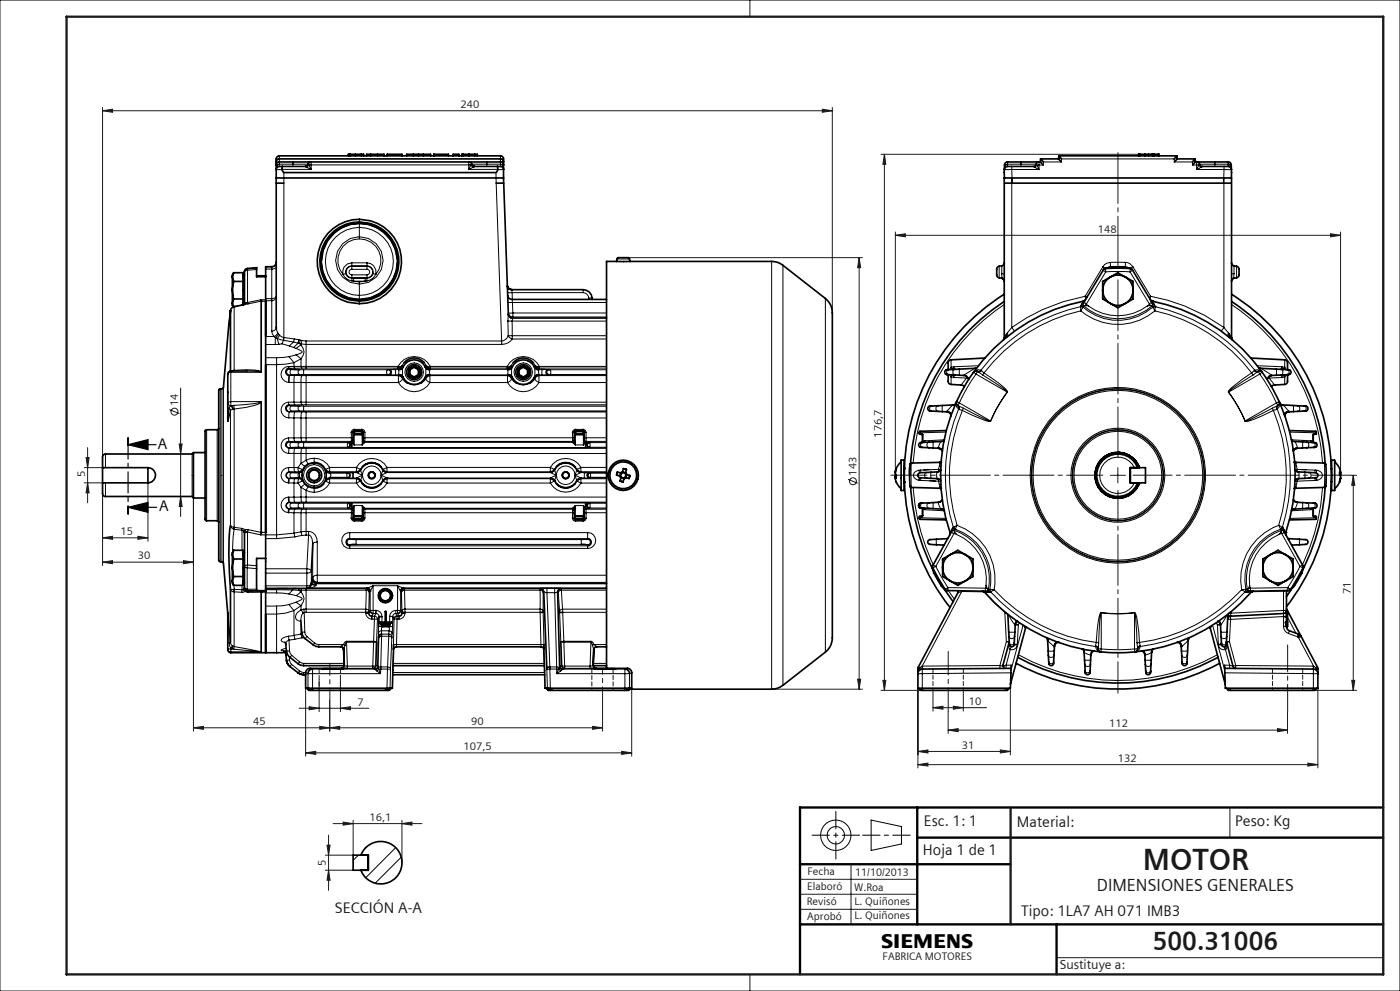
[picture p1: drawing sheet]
<svg xmlns="http://www.w3.org/2000/svg" width="420mm" height="297mm" viewBox="0 0 420 297" stroke-linecap="round" stroke-linejoin="round" font-family="sans-serif">
<defs><g id="words">
<text font-size="9.2" fill="#191924" x="342.8" y="260.6">MOTOR</text>
<text font-size="7.9" fill="#191924" x="345.9" y="284.6">500.31006</text>
<text font-size="6" x="264.4" y="284.1">s</text>
<text font-size="5.3" fill="#191924" x="329.1" y="267.1">DIMENSIONES GENERALES</text>
<g font-size="4.6">
<text x="47.3" y="134.5">A</text>
<text x="47.7" y="153.2">A</text>
</g>
<g font-size="4.6" fill="#191924">
<text x="277.2" y="247.6">Esc. 1: 1</text>
<text x="305.1" y="247.8">Material:</text>
<text x="370.6" y="247.4">Peso: Kg</text>
<text x="276.9" y="256.2">Hoja 1 de 1</text>
<text x="100.4" y="273.6">SECCIÓN A-A</text>
<text x="306.4" y="274.5">Tipo: 1LA7 AH 071 IMB3</text>
</g>
<text font-size="3.9" fill="#191924" x="317.9" y="290.5">Sustituye a:</text>
<g font-size="3.3" fill="#191924">
<text x="138.1" y="32.4">240</text>
<text x="329.3" y="69.7">148</text>
<text x="53.4" y="121.7" transform="rotate(-90 53.4 121.7)">14</text>
<text x="264.5" y="131.2" transform="rotate(-90 264.5 131.2)">176,7</text>
<text x="25.5" y="143.1" transform="rotate(-90 25.5 143.1)">5</text>
<text x="257" y="142.5" transform="rotate(-90 257 142.5)">143</text>
<text x="36.2" y="160.4">15</text>
<text x="41.4" y="167.7">30</text>
<text x="405.2" y="178.1" transform="rotate(-90 405.2 178.1)">71</text>
<text x="107.2" y="211.5">7</text>
<text x="290.6" y="211.3">10</text>
<text x="75.9" y="217.3">45</text>
<text x="141.4" y="217.3">90</text>
<text x="332.8" y="218">112</text>
<text x="139" y="224.8">107,5</text>
<text x="288.6" y="224.4">31</text>
<text x="335.4" y="228.3">132</text>
<text x="110.8" y="246">16,1</text>
<text x="97.8" y="259.4" transform="rotate(-90 97.8 259.4)">5</text>
<text x="242.2" y="262.3">Fecha</text>
<text x="256.6" y="262.6">11/10/2013</text>
<text x="242.2" y="266.7">Elaboró</text>
<text x="256.3" y="266.9">W.Roa</text>
<text x="242.1" y="271.2">Revisó</text>
<text x="242.2" y="275.7">Aprobó</text>
<text x="256.3" y="275.5">L. Quiñones</text>
<text x="256.3" y="271.2">L. Quiñones</text>
<text x="264.8" y="287.8">FABRICA MOTORES</text>
</g>
</g></defs>
<g fill="none" stroke="#191924" stroke-width=".3">
<path d="M0 0h420v297h-420zM225 0v5M30.8 33.2l3-.5v1zM30.8 32.2v108M30.8 33.2h218.9M246.7 32.7l3 .5-3 .5zM249.7 32.2v61.6M264.3 46.2h77.3M265.3 46.2l.4 3h-.8zM265.3 46.2v160.7M188.4 77.2h70.3M257.7 77.2l.5 3h-.9z"/>
<path d="M257.7 77.2v129.3M268.6 70.5l3-.4v.9zM268.6 69.5v72.7M268.6 70.5h133.6M399.2 70.1l3 .4-3 .5zM402.2 69.5v72.7M54.2 116.3v38.5M25.8 137.2h.9l-.4 3zM26.3 134.2v16.5M50.8 122.8l3 1.2M53.8 133.1h.8l-.4 3zM25.3 140.2h6.3"/>
<path d="M25.3 144.7h6.3M26.3 144.7l.4 3h-.9zM30.8 144.7v24.8M44.4 144.7v17.5M54.2 148.8l.4 3h-.8zM58 149.3v69.8M254.4 143.6l3 1.2M333.1 142.4h4.5M335.4 140.2v4.5M405.2 142.4h1.8M406 142.4l.4 3h-.9zM406 142.4v64.5"/>
<path d="M30.8 168.5l3-.5v.9zM30.8 161.2l3-.5v.9zM30.8 168.5h27.2M30.8 161.2h13.6M41.4 160.7l3 .5-3 .4zM55 168l3 .5-3 .4zM58 218.1l3-.4v.9zM58 218.1h122.8M89.7 212.3h21M91.7 206.3v20.3M92.7 211.8l3 .5-3 .4zM95.7 203.7v9.6"/>
<path d="M95.9 217.7l3 .4-3 .5zM98.9 218.1l3-.4v.9zM98.9 209.9v9.2M102.1 212.3l3-.5v.9zM102.1 203.7v9.6M177.8 217.7l3 .4-3 .5zM180.8 207.6v11.5M189.5 206.3v20.3M231.5 206.5h27.2M257.3 203.5h.9l-.5 3zM264.3 206.9h12.6M264.9 203.9h.8l-.4 3z"/>
<path d="M275.4 206.3v23.8M279.9 212.1l3-.4v.8zM279.9 206.9v6.2M279.9 212.1h16.1M284.4 218.8l3-.4v.9zM284.4 213.3v6.5M284.4 218.8h101.9M286 211.7l3 .4-3 .4zM289 206.9v6.2M303.1 206.3v19.9M383.3 218.4l3 .4-3 .5zM386.3 213.3v6.5"/>
<path d="M393.8 206.9h13.2M395.4 206.3v23.8M405.5 203.9h.9l-.4 3zM91.7 225.6l3-.4v.9zM91.7 225.6h97.8M186.5 225.2l3 .4-3 .5zM275.4 229.2l3-.5v.9zM275.4 225.2l3-.4v.9zM275.4 229.2h120M275.4 225.2h27.7M300.1 224.8l3 .4-3 .5zM392.4 228.7l3 .5-3 .4z"/>
<path d="M98.1 253.3h.9l-.4 3zM98.6 250.3v16.5M99.9 246.8h26.7M102.9 246.4l3 .4-3 .5zM105.9 245.8v10.5h-8.3M120.6 246.8l3-.4v.9zM120.6 245.8v12.7M255.3 259v18M369 242v9M97.6 260.8h8.3M98.6 260.8l.4 3h-.9zM240 263.5h35.2"/>
<path d="M240 272.5h35.2M240 268h35.2M225 292v5M317 287h98"/>
<circle cx="52.3" cy="123.4" r="1.04"/>
<circle cx="255.9" cy="144.2" r="1.04"/>
</g>
<path d="M38.4 133.3l6-1.5v3zM38.4 133.3h8.4M38.4 152l6-1.4v3zM38.4 152h8.6" fill="none" stroke="#000" stroke-width=".35"/>
<g fill="none" stroke="#000" stroke-width=".3">
<path d="M261.3 245.8l9.1 1.9v5.2l-9.1 2z"/>
<circle cx="250.7" cy="250.3" r="2.6"/>
<circle cx="250.7" cy="250.3" r="4.6"/>
</g>
<path d="M38.4 131.2v2.2M38.4 131.2v22.8M38.4 154v-2.1" fill="none" stroke="#000" stroke-width=".35" stroke-dasharray="6.3 1.3 1.3 1.3"/>
<path d="M335.4 137.9v-92.8" fill="none" stroke="#191924" stroke-width=".3" stroke-dasharray="15.2 1.3 1.3 1.3" stroke-dashoffset="-.7"/>
<path d="M330.8 142.4h-63.6" fill="none" stroke="#191924" stroke-width=".3" stroke-dasharray="15.2 1.3 1.3 1.3" stroke-dashoffset="4.4"/>
<path d="M335.4 147v60.8" fill="none" stroke="#191924" stroke-width=".3" stroke-dasharray="15.2 1.3 1.3 1.3" stroke-dashoffset="5.8"/>
<path d="M339.9 142.4h65.3" fill="none" stroke="#191924" stroke-width=".3" stroke-dasharray="15.2 1.3 1.3 1.3" stroke-dashoffset="3.5"/>
<path d="M243.6 250.3h14.3M250.8 243.2v14.3M258.8 250.3h14.3" fill="none" stroke="#000" stroke-width=".3" stroke-dasharray="6.3 1.3 1.3 1.3" stroke-dashoffset="1.1"/>
<path d="M240 259h63.2M275.2 251h139.8M275.2 242v35M415 242h-175v50M240 277h175M317 277v15" fill="none" stroke="#000" stroke-width=".7"/>
<path d="M98.9 198.8v11" fill="none" stroke="#191924" stroke-width=".3" stroke-dasharray="15.2 1.3 1.3 1.3" stroke-dashoffset="11.6"/>
<path d="M180.8 200.4v7.2" fill="none" stroke="#191924" stroke-width=".3" stroke-dasharray="15.2 1.3 1.3 1.3" stroke-dashoffset="13.6"/>
<path d="M284.5 195.2v18" fill="none" stroke="#191924" stroke-width=".3" stroke-dasharray="15.2 1.3 1.3 1.3" stroke-dashoffset="8.1"/>
<path d="M386.3 193.3v19.9" fill="none" stroke="#191924" stroke-width=".3" stroke-dasharray="15.2 1.3 1.3 1.3" stroke-dashoffset="7.2"/>
<path d="M95.7 200.5v6.4M102.1 200.5v6.4M177.6 200.5v6.4M183.9 200.5v6.4M279.9 200.4v6.5M289 200.4v6.5M381.7 200.4v6.5M390.8 200.4v6.5" fill="none" stroke="#191924" stroke-width=".3" stroke-dasharray="1.3 .6"/>
<path d="M20 5h395v287h-395zM303.2 242v35" fill="none" stroke="#191924" stroke-width=".7"/>
<path d="M38.4 133.3l6-1.5v3zM38.4 152l6-1.4v3z" fill="#000"/>
<g fill="#191924">
<path d="M177.8 217.7l3 .4-3 .5zM98.9 218.1l3-.4v.9z"/>
<path d="M284.4 218.8l3-.4v.9zM383.3 218.4l3 .4-3 .5zM279.9 212.1l3-.4v.8zM286 211.7l3 .4-3 .4zM58 218.1l3-.4v.9zM95.9 217.7l3 .4-3 .5zM92.7 211.8l3 .5-3 .4zM102.1 212.3l3-.5v.9z"/>
<path d="M186.5 225.2l3 .4-3 .5zM91.7 225.6l3-.4v.9z"/>
<path d="M268.6 70.5l3-.4v.9zM399.2 70.1l3 .4-3 .5zM275.4 229.2l3-.5v.9zM392.4 228.7l3 .5-3 .4zM275.4 225.2l3-.4v.9zM300.1 224.8l3 .4-3 .5zM30.8 33.2l3-.5v1zM246.7 32.7l3 .5-3 .5zM30.8 168.5l3-.5v.9zM55 168l3 .5-3 .4zM30.8 161.2l3-.5v.9zM41.4 160.7l3 .5-3 .4z"/>
<path d="M102.9 246.4l3 .4-3 .5zM120.6 246.8l3-.4v.9z"/>
<path d="M405.5 203.9h.9l-.4 3zM406 142.4l.4 3h-.9z"/>
<path d="M265.3 46.2l.4 3h-.8zM264.9 203.9h.8l-.4 3zM53.8 133.1h.8l-.4 3zM54.2 148.8l.4 3h-.8zM25.8 137.2h.9l-.4 3zM26.3 144.7l.4 3h-.9zM257.7 77.2l.5 3h-.9zM257.3 203.5h.9l-.5 3zM98.1 253.3h.9l-.4 3zM98.6 260.8l.4 3h-.9z"/>
</g>
<g fill="none" stroke="#000" stroke-width=".3">
<path d="M82.9 49.5h.3M83.2 49.5l-.3 1.3h1.7M83.2 49.5v.6M83.8 49.2l-.6 .3M83.8 49.2v.7M83.8 46.7v2.5M83.8 49.2h4.1M84.6 50.8h8.7M85.2 51.7v49.4M87.9 49.2h4.6M87.9 48.5v.7M87.9 49.2v.7"/>
<path d="M91.6 49.9l.4 .2M92 50.1l1.3 .7M92.5 49.2l.1 .2M92.5 49.2h.1M92.6 49.4l.7 1.4M92.6 49.4h.7M92.6 49.4l-.6 .7M93.3 48.5v.9M93.3 49.4h47.3M93.3 49.4v1.4M140.6 49.4h.7M140.6 48.5v.9"/>
<path d="M140.6 50.8h8.7M140.6 49.4v1.4M141.3 49.4l.7 .7M141.3 49.4l-.7 1.4M141.5 49.2h.1M141.5 49.2l-.2 .2M141.5 49.2h4.5M142 50.1l-1.4 .7M142.4 49.9l-.4 .2M146 48.5v.7M146 49.2v.7M146 49.2h4.1"/>
<path d="M148.8 51.7l1.7 50.5M150.1 49.2l.6 .3M150.1 49.2v.7M150.1 46.7v2.5M150.7 49.5l.4 1.3h-1.8M150.7 49.5v.6M150.7 49.5h.4M301.3 50.8v.9M301.3 49.4h.4M301.7 49.4l-.4 1.4M301.7 49.4l-.1 .7M302.2 49.2v.7a.91 .91 0 0 0-.9 .9"/>
<path d="M302.2 49.2l-.5 .2M302.2 49.2h.1M302.3 48.5v.7M302.3 49.2h4M303.5 49.9v.9M303.5 50.8h-2.2M303.5 53.3v44.8M303.5 50.8h8.2M303.5 50.8l.2 4.1M306.3 49.2h4.5l.2 .3M306.3 48.5v.7M306.3 49.2v.7"/>
<path d="M310 49.9l.4 .2M310.4 50.1l1.3 .7M311 49.5l-.6 .6M311 49.5l.7 1.3M311 49.5h.7M311.7 48.5v1M311.7 49.5h1.2l.1-1h5.4l.1-.9h33.7l.1 .9h5.4l.1 1h1.2M311.7 49.5v1.3M345.4 46.2v.5M359 48.5v1M359 49.5h.7M359 50.8h8.2"/>
<path d="M359 49.5v1.3M359.7 49.5l.7 .6M359.7 49.5l-.7 1.3M360.4 50.1l-1.4 .7M360.8 49.9l-.4 .2M364.5 49.2h-4.6l-.2 .3M364.5 49.2v.7M364.5 48.5v.7M364.5 49.2h4M367.2 53.3v44.8M367.2 49.9v.9M367.2 50.8h2.2"/>
<path d="M367.2 50.8l-.1 4.1M368.5 49.2v.7zM368.5 49.2l.6 .2M368.5 49.2h.1M368.5 48.5v.7M369.1 49.4v.7M369.1 49.4l.3 1.4M369.1 49.4h.3M79.7 80h1.8M81.5 80v.6M81.5 79.9v.1M82.9 79.9a1.2 1.2 0 0 1-1.4 .7"/>
<path d="M82.9 78.6a1.33 1.33 0 0 1-1.4 1.4M96.4 78.3v.6M105.6 79.8v.9M105.6 79.8a1.73 1.73 0 0 0-1.8 1.7 1.73 1.73 0 0 0 1.8 1.8M105.6 79.7a1.83 1.83 0 0 0-1.8 2.3M105.6 78.8v.9M105.6 78.8a2.78 2.78 0 0 0-2.7 3.4M105.6 79.8h4.5M105.6 79.7v.1M105.6 79.7h4.5M105.6 78.8h4.5M107.8 71.6a6.5 6.5 0 0 0-5.8 3.7 6.5 6.5 0 0 0 .9 6.9"/>
<path d="M107.8 71.6a6.5 6.5 0 0 1 5.9 3.7 6.5 6.5 0 0 1-1 6.9M107.8 70.9v.7M107.8 70.9a7.1 7.1 0 0 1 7.1 7.1 7.1 7.1 0 0 1-7.1 7.2M107.8 70.9a7.1 7.1 0 0 0-7.1 7.1 7.1 7.1 0 0 0 7.1 7.2M107.8 68.2a10.2 10.2 0 0 0-10.2 10.1 10.2 10.2 0 0 0 10.2 10.2M107.8 68.2a10.2 10.2 0 0 1 10.2 10.1 10.2 10.2 0 0 1-10.2 10.2M107.8 67v1.2M107.8 67a11.4 11.4 0 0 1 11.4 11.4 11.4 11.4 0 0 1-11.4 11.3M107.8 67a11.4 11.4 0 0 0-11.4 11.4 11.4 11.4 0 0 0 11.4 11.3M107.8 65.7v1M107.8 67h.1M107.8 68.2v2.7"/>
<path d="M110.1 79.8v.9M110.1 79.8a1.73 1.73 0 0 1 1.7 1.7 1.73 1.73 0 0 1-1.7 1.8M110.1 79.7a1.87 1.87 0 0 1 1.8 2.3M110.1 78.8v.9M110.1 78.8a2.75 2.75 0 0 1 2.6 3.4M110.1 79.7v.1M119.2 77.7v.6M185.1 77.6h3.7M231.5 78.3v128.2M234.9 79.5v125.9M299.8 79.8v3.5M300.5 79.7v2.3"/>
<path d="M330.9 79.9l.7 .5M330.9 79.9l-5.4 8.9M333.1 78.6l-1.1 .3-1.1 1M333.1 78.6l.1 1.4M333.1 78.6h4.5M337.6 78.6v1.4M337.6 78.6l1.5 .5 .8 .8M339.9 79.9l-.8 .5M339.9 79.9l5.3 8.9M370.2 79.7v2.3M371 79.8v3.5M69.1 93.2l-.4 4"/>
<path d="M70.2 91.9v19.1M70.2 91.9h.1M72.6 91.4v.1M72.6 91.5l-2.3 .4M73.5 91.2l-.9 .3M73.5 91.2l-.2 .1M73.8 90.7l-.3 .5M73.8 90.7l-.4 .1-.1 .4M74.2 80.6a.91 .91 0 0 0-.9 .9l.3-.4 .7-.1M74.2 80.6l.1 .4M74.2 80.5v.1M74.3 90.7h-.5"/>
<path d="M74.3 90.7l.1 .4M74.3 81v9.7M74.4 91.1l-.9 .1M77 80.7l-2.7 .3M77 80.3l-2.8 .3M79.7 90.3h-1.3l-4 .8M79.7 90.1h1.8M79.7 89.5h1.8M79.7 80.6h1.8M79.7 89.8h-1.5l-3.9 .9M81.5 99.2l.2 .9 .5 .8M81.5 90.1v9.1"/>
<path d="M81.5 89.5a1.2 1.2 0 0 0 1.4-.7 1.33 1.33 0 0 1-1.4 1.3M81.5 80.6v8.9M82.8 98.3a1.21 1.21 0 0 1-1.3 .9M82.9 98.4l.4 1.4M83.3 99.8l-.4 .6-.7 .5M83.3 99.8l.3 .3M102.9 82.2a3.8 3.8 0 0 0 2.7 2M103.8 82a1.81 1.81 0 0 0 1.8 1.4M103.8 82l-.9 .2M105.6 80.7a.83 .83 0 0 0-.9 .8 .83 .83 0 0 0 .9 .9M105.6 82.4v.9M105.6 83.4h.5"/>
<path d="M105.6 83.4v.8M105.6 80.7h4.5M105.6 82.4h4.5M105.6 83.3h4.5M105.6 83.3v.1M105.6 84.2l.5 .1M106.1 83.4v.9M106.1 83.4h3.4M106.1 84.3h3.4M106.1 84.3l1.7 .2M107.8 84.5v.7M107.8 88.5v1.2"/>
<path d="M107.8 89.7h.1M107.8 85.2v3.3M107.8 90v1M109.5 83.4h.6M109.5 83.4v.9M109.5 84.3l-1.7 .2M110.1 84.2l-.6 .1M110.1 80.7a.83 .83 0 0 1 .8 .8 .83 .83 0 0 1-.8 .9M110.1 82.4v.9M110.1 83.4v.8M110.1 83.3v.1M111.9 82a1.89 1.89 0 0 1-1.8 1.4"/>
<path d="M111.9 82l.8 .2M112.7 82.2a3.6 3.6 0 0 1-2.6 2M152.3 87.7h1.3M152.4 96.2h1.2M152.4 90.6l1.3 .1M152.4 96.2l.1 4.4M152.5 94.2l-.1 2M153.6 86.8v.9M153.6 96.2l.1 4.4M153.6 87.7l.1 3M153.6 96.2h28.4M153.6 87.7h21.3"/>
<path d="M153.7 90.7l.1 3.1M153.7 90.7h28.3M153.8 95l-.2 1.2M153.8 93.8h-1.3a1.34 1.34 0 0 0 1.3 1.2M153.8 93.8v1.2M153.8 95h28.2M153.8 93.8h28.2M174.9 87.7a1.74 1.74 0 0 1 1.7 1.7M174.9 86.8v.9M176.6 89.4v.3M177.6 89.3l-1 .1M247.6 89.5v105.9"/>
<path d="M300.5 82l.8 .2M300.5 83.4l.5 .3 .3 .5M300.5 82v1.4M301.3 91.3a61.4 61.4 0 0 0-27.3 47.5M302.2 99.8l.2 .6-.2 .5M302.2 99.8l-.3 .3M303.5 98.1l.8 1.1M303.5 98.1l-1.3 1.7M324.2 91.9l.7 .2M324.2 91.9v1.3M324.2 91.9a51.8 51.8 0 0 0-29.9 19.1M324.2 91.9h.1"/>
<path d="M324.2 91.9l.8 .2M324.2 93.2a17.2 17.2 0 0 0 22.3 0M324.2 93.2a50.4 50.4 0 0 0-29 18.6M324.3 91.5l.8 .1M324.3 91.5l-.1 .4M324.5 91.1l.2 .1M324.7 91.2l-.4 .3M324.7 91.2l.8 .4M324.9 92.1l-.7 1.1M324.9 92.1h.1M325 92.1a15.7 15.7 0 0 0 20.8 0M325 90.3l-.5 .8"/>
<path d="M325.1 91.6a15.6 15.6 0 0 0 20.6 0M325.1 91.6l-.1 .5M325.2 90.7l.7 .5M325.2 90.7l-.5 .5M325.2 90.7l-.7 .4M325.5 88.8l.2 .9M325.5 88.8a54.2 54.2 0 0 0-22 9.3M325.5 91.6h-.4M325.5 91.6l1 .1M325.9 91.2l-.4 .4M325.9 91.2l.6 .5M326.5 91.7a14.7 14.7 0 0 0 17.7 0"/>
<path d="M331.6 80.6l-.7 .4 .8 .5M331.6 80.6l.1 .9M331.6 80.6h7.5M331.7 81.5h7.3M331.7 81.5l-5.8 9.7M331.8 80.3l-.2 .3M338.9 80.3l.2 .3M339 81.5l5.8 9.7M339.1 80.6l.7 .4-.8 .5M339.1 80.6l-.1 .9M344.8 91.2l.4 .4M344.8 91.2l-.6 .5"/>
<path d="M345.2 88.8l-.5 .3M345.2 88.8l-.2 .9M345.2 88.8a54.1 54.1 0 0 1 22 9.3M345.2 91.6h.5M345.2 91.6l-1 .1M345.5 90.7l-.7 .5M345.5 90.7l.5 .5M345.5 90.7l.7 .4M345.7 91.6l.1 .5M345.7 90.3l.5 .8M345.8 92.1h.1M345.8 92.1l.7 1.1"/>
<path d="M346 91.2l.4 .3M346 91.2l-.8 .4M346.2 91.1l-.2 .1M346.4 91.5l-.7 .1M346.4 91.5l.1 .4M346.5 93.2a50.5 50.5 0 0 1 29 18.6M346.5 91.9l-.7 .2M346.5 91.9v1.3M346.5 91.9a51.9 51.9 0 0 1 29.9 19.1M346.5 91.9h.1M367.2 98.1l-.8 1.1M367.2 98.1l1.3 1.7"/>
<path d="M368.5 99.8l-.2 .6 .2 .5M368.5 99.8l.3 .3M369.5 91.3a61.6 61.6 0 0 1 27.3 47.5M370.2 82l-.7 .2M370.2 82v1.4M370.2 83.4l-.5 .3-.2 .5M66.1 116.5v51.8M66.6 116.5v51.8M67 116.1v52.7M68.3 117.5v8.7M69.3 111.6v8.8M69.3 111.6l-.7 .1-.3 .4"/>
<path d="M69.3 111.2v.4M69.7 111.1l-.2 .1M69.7 111.1v.1M69.9 111v.2M69.9 111l-.2 .1M70.2 111a16.8 16.8 0 0 1 8.2 .4M70.2 111v.2M70.2 111h-.3M74.1 111.2l3.4 .1 .7 .3h-8.9M79.7 109.3h3.3M79.7 107.2h3.3M79.7 103.3h2.9"/>
<path d="M79.7 100.9h2.5M82.2 100.9l.4 .2M82.6 101.1v2.2M82.6 101.1l.5 .3M83 109.3v51M83 107.2v2.1M83.1 101.4l.5 1.8M83.1 101.4l2 .6M83.6 100.1l-1 1M83.6 100.1l.3 .4M83.6 103.2l-1 .1M83.9 100.5l-.8 .9"/>
<path d="M83.9 100.5l1.2 .6M84.6 103l-1 .2M84.6 103l2.2 .7M85.1 102l-.5 1M85.1 102h.1M85.1 102l3 .5M85.1 101.1v.9M85.1 101.1h.1M85.2 101.1l-.1 .9M85.2 101.1l3.1 .5M86.5 112.5h.3M86.6 109.9a2.42 2.42 0 0 0-2.2 2.8 2.42 2.42 0 0 0 2.9 1.9h.9"/>
<path d="M86.6 109.9l.1 .5M86.7 106.9l-3.7 .3M86.7 106.9l1.5 1.8M86.7 110.4l.2 .2M86.8 112.5h1.6M86.8 103.7l1.3 .4M86.9 110.6l.6 .1a.94 .94 0 0 0-.5 .8 .94 .94 0 0 0 .5 .9M86.9 110.6a.92 .92 0 0 0-.9 .9 .92 .92 0 0 0 .9 1M86.9 112.5h-.1M87 112.4l-.1 .1M88.1 104.1l.7 .3M88.1 102.5l-1.3 1.2"/>
<path d="M88.1 102.5l1.3 .4M88.2 114.6v5.9M88.2 108.7l-2.5 .4-2.7 .2M88.2 108.7v1.1M88.2 109.8l-1.6 .1M88.2 114.6h2.1M88.2 109.8l.2 .5M88.2 109.8h2.1M88.3 101.6l-.2 .9M88.3 101.6l1.3 .2M88.4 112.5l2.2 .1M88.4 112.5l-.2 2.1"/>
<path d="M88.4 110.3l-1.7 .1M88.8 104.4l1.9 1-1.9 1M88.8 106.4l-2.1 .5M88.8 106.4l1.5 1.1M89.4 102.9l-1.3 1.2M89.4 102.9h.4M89.6 101.8l-.2 1.1M89.6 101.8l.4 .1M89.8 102.9l.5 .2M89.8 102.9l.5 .5M90 101.9l-.2 1M90 101.9l.6 .2"/>
<path d="M90.3 114.6v5.9M90.3 114.6h1.5M90.3 109.8l.3 .5M90.3 107.5v2.3M90.3 103.4a2.82 2.82 0 0 1 0 4.1M90.3 103.1v.3M90.3 103.4l-1.5 1M90.3 109.8h29.1M90.3 107.5l-2.1 1.2M90.3 103.1l1.5 .1M90.6 110.3h-2.2M90.6 112.6l-.3 2"/>
<path d="M90.6 102.1l-.3 1M90.6 110.3h28.8M90.6 112.6h28.9M90.6 102.1l1.2 .1M91.1 110.8v1.5M91.1 110.8h-1.2a.83 .83 0 0 0-.5 .7 .83 .83 0 0 0 .5 .8h1.2M91.1 112.3h25.2M91.1 110.8h25.2M91.8 114.6v5.9M91.8 112.6v2M91.8 103.2v7.1M91.8 102.2v1"/>
<path d="M91.8 114.6h27.7M91.8 103.2h58.7M91.8 102.2h58.7M116.3 110.8l-.3 .7 .3 .8M116.3 110.8a.73 .73 0 0 1 .9 .7 .73 .73 0 0 1-.9 .8M116.3 112.3h.5M116.8 110.8a.77 .77 0 0 1 .7 .7 .77 .77 0 0 1-.7 .8M116.8 112.3l1.9 .1M116.8 110.8h-.5M118.2 110.7l-1.4 .1M118.7 112.4h1M119.4 110.3l.3 .4"/>
<path d="M119.4 109.8v.5M119.4 109.8a5.4 5.4 0 0 1 4.8-2.9 5.4 5.4 0 0 1 4.9 2.9M119.5 114.6a5.4 5.4 0 0 0 9.5 0M119.5 112.6v2M119.7 112.4l-.2 .2M119.7 110.7h-1v1.7M119.7 110.7v1.7M120.6 109.6l.3 .3-.1 3.3a1.51 1.51 0 0 1-1.3 1.4M120.6 109.6l-.4 .3-.8-.1M121.2 108.7l-.6 .9M122.3 114.9a3.7 3.7 0 0 0 3.8 0M122.4 110.5l1.8-1.1 1.9 1.1v2.1l-1.9 1.1-1.8-1.1z"/>
<path d="M122.6 110.6l1.6-1 1.7 1v1.9l-1.7 .9-1.6-.9zM127.3 108.7l.6 .9M127.7 113.3a1.61 1.61 0 0 0 1.3 1.3M127.9 109.6l-.3 .3 .1 3.4M127.9 109.6l.4 .3 .8-.1M128.1 112.9l-.4 .4M128.8 110.7v1.7M128.8 112.4l.2 .2M128.8 110.7h23.6M128.8 112.4h23.6M129 112.6v2M129 112.6h23.3"/>
<path d="M129 114.6h23.3M129.1 110.3l-.3 .4M129.1 109.8v.5M129.1 110.3h23.1M129.1 109.8h23.1M150.5 102.2v1M152.2 110.3l.2 .4M152.2 109.8v.5M152.2 109.8a5.4 5.4 0 0 1 4.8-2.9 5.4 5.4 0 0 1 4.8 2.9M152.3 114.6a5.4 5.4 0 0 0 9.4 0M152.3 112.6v2M152.4 110.7v1.7"/>
<path d="M152.4 112.4l-.1 .2M152.5 100.6a2.27 2.27 0 0 1-2 1.6M152.5 100.6l.4 .6 .8 .4M152.5 100.6h1.2M153.4 109.6l.2 .3-.1 3.3a1.66 1.66 0 0 1-1.2 1.4M153.4 109.6l-.5 .3-.7-.1M153.7 101.6a3.7 3.7 0 0 1-3.2 1.6M153.7 100.6v1M153.7 101.6h28.3M153.7 100.6h28.3M154 108.7l-.6 .9M155.1 114.9a3.7 3.7 0 0 0 3.7 0"/>
<path d="M155.2 110.5l1.8-1.1 1.8 1.1v2.1l-1.8 1.1-1.8-1.1zM155.3 110.6l1.7-1 1.6 1v1.9l-1.6 .9-1.7-.9zM160 108.7l.6 .9M160.5 113.3a1.49 1.49 0 0 0 1.2 1.3M160.6 109.6l-.3 .3 .2 3.4M160.6 109.6l.5 .3 .7-.1M160.8 112.9l-.3 .4M161.6 112.4l.1 .2M161.6 110.7h1v1.7M161.6 110.7v1.7M161.6 112.4h1M161.7 112.6v2"/>
<path d="M161.7 112.6h20.3M161.7 114.6h20.3M161.8 110.3l-.2 .4M161.8 109.8v.5M161.8 110.3h20.2M161.8 109.8h20.2M163.2 110.7l1.2 .1M164.4 110.8a.76 .76 0 0 0-.7 .7 .76 .76 0 0 0 .7 .8M164.4 112.3l-1.8 .1M164.4 110.8h.5M164.9 110.8l.3 .5v.6l-.3 .4M164.9 110.8a.73 .73 0 0 0-.8 .7 .73 .73 0 0 0 .8 .8"/>
<path d="M164.9 112.3h17.1M164.9 110.8h17.1M164.9 112.3h-.5M284.5 110.8a.78 .78 0 0 0-.5 .7 .78 .78 0 0 0 .5 .8M284.9 112.3l.4 .7M285.3 110.1l-.4 .7M285.3 113l4.7 .3M285.3 107.8v2.3M285.3 113v2.2M286.5 110.7a.88 .88 0 0 0-.6 .8 .88 .88 0 0 0 .6 .9M287.8 110.6v1.9M290 112.8v.5"/>
<path d="M290 113.3l.7 .5M290 113.3l-1.6 2.1M290.7 113.5v.1M292.1 111.6l.7 .5M292.6 110.4l-3.4 2.1M292.8 112.1a51 51 0 0 0-5 8.7M292.8 112.1l9.4 5.4M292.9 110.3h.1M293.5 109.6l-8.2 .5M294.3 111l-.5 .3h-.6M294.3 111a1.82 1.82 0 0 0-2.1 .4M294.3 111l.2 .1"/>
<path d="M294.4 111l-.7 .4a.55 .55 0 0 0-.8 .5l-.1 .2M294.5 111.1l-.6 .3h-.5l1.4 1M294.5 111.1l.7 .7M294.8 112.4l6.2 4 1.2 1.1M295.2 111.8l6 4.4a1.57 1.57 0 0 1 1 1.3M295.2 111.8l-.4 .6M301.3 101.1h.1M301.6 101.4l-.5 .4M301.7 100.5l-.1 .9M301.7 100.5l-.4 .6M301.9 101.1l-.3 .3M301.9 100.1l.1 .9"/>
<path d="M301.9 100.1l-.2 .4M302.2 117.5h.1M302.2 117.5a42.7 42.7 0 0 0-5.1 8.6M302.2 117.5a42.7 42.7 0 0 0-5 8.7M368.5 117.5a40.4 40.4 0 0 1 5 8.7M368.6 117.5h-.1M368.6 117.5a40.4 40.4 0 0 1 5 8.6M368.8 100.1l-.1 .9M368.8 100.1l.2 .4M368.9 101.1l.3 .3M369 100.5l.2 .9M369 100.5l.5 .6"/>
<path d="M369.2 101.4l.5 .5M369.5 101.1h.1M369.5 101.3v.3M375.5 111.8l-6.1 4.5-.9 1.2M375.5 111.8l.5 .6M376 112.4l-6.4 4.1-1 1M376.3 111.1l.5 .3h.5l-1.3 1M376.3 111.1l-.8 .7M376.3 111l.4 .3h.8l.4 .8M376.3 111v.1M376.4 111l.5 .3h.6M376.4 111a1.91 1.91 0 0 1 2.1 .4"/>
<path d="M376.4 111h-.1M377.2 109.6l8.2 .5M377.8 110.3h.1M377.9 112.1a51 51 0 0 1 5 8.7M377.9 112.1l-9.3 5.4M378.1 110.4l3.4 2.1M378.7 111.6l-.8 .5M380 113.5v.1M380.7 113.3l-.6 .4M380.7 112.8v.5M380.7 113.3l1.7 2.1M382.9 110.6v1.9"/>
<path d="M384.2 110.7a.88 .88 0 0 1 .7 .8 .88 .88 0 0 1-.7 .9M385.4 110.1l.4 .7M385.4 113l-4.7 .3M385.4 107.8v2.3M385.4 113v2.2M385.8 112.3l-.4 .7M386.2 110.8a.77 .77 0 0 1 .6 .7 .77 .77 0 0 1-.6 .8M31.6 136.1v4.1M57.6 136.1v12.7M62 128.8v27.3M65.2 128.8v27.3M68.3 126.1v.1"/>
<path d="M68.7 122.3l-.4 3.8M68.7 122.3l.4 .7M69.1 123v34.4M69.1 123l-.8 3.2M69.3 120.4l8.9 .1a10.7 10.7 0 0 1-4.5 .7l-3.6 .3M69.3 120.4v1.1M69.3 120.4h-.4a.55 .55 0 0 0-.6 .5 .55 .55 0 0 0 .6 .6h.4M69.3 121.6l-.6 .7M69.3 121.6l.4 1.1M69.3 121.5h.2M69.3 121.5v.1M69.5 121.5l.4 1.2"/>
<path d="M69.5 121.5l-.2 .1M69.7 122.7l-.6 .3M69.9 122.7h-.2M70.1 121.5l.1 1.1M70.1 121.5h-.6M70.2 122.6v35.4M70.2 122.6l-.3 .1M78.4 120.6a7.3 7.3 0 0 1-4.6 1.5l-3.6 .5M85.8 133.7l.4 .5 .5 .1M86.1 123.2l.7 .2M86.6 131.2a2.33 2.33 0 0 0-2.3 2.4 2.33 2.33 0 0 0 2.3 2.3M86.6 131.2l.1 1.1"/>
<path d="M86.6 120.5h1.6M86.6 120.5a2.35 2.35 0 0 0-2.3 2.4 2.35 2.35 0 0 0 2.3 2.3M86.6 131.2h1.6M86.6 120.5l.1 .9M86.6 135.9h1.6M86.6 125.2h1.6M86.7 132.3l.2 .1M86.7 121.4l.2 .1M86.7 121.4h1.7M86.7 134.3l-.1 1.6M86.7 134.3l1.7 .1M86.8 123.4l-.2 1.8"/>
<path d="M86.8 123.4h1.6M86.9 132.4l.6 .1a.97 .97 0 0 0 0 1.7M86.9 132.4a.92 .92 0 0 0-1 .9 .92 .92 0 0 0 1 1M86.9 121.5l.6 .1a.94 .94 0 0 0-.5 .8 .94 .94 0 0 0 .5 .9M86.9 121.5a.92 .92 0 0 0-1 .9 .92 .92 0 0 0 1 1M86.9 134.3h-.2M86.9 123.4h-.1M87 134.2l-.1 .1M87 123.3l-.1 .1M88.2 125.2v6M88.2 135.9v4.2M88.2 131.2l.2 1.1"/>
<path d="M88.2 125.2l2.1 .1M88.2 120.5l.2 .9M88.2 120.5h2.1M88.2 135.9h2.1M88.4 132.3h2.2M88.4 123.4l2.2 .1M88.4 134.4l-.2 1.5M88.4 123.4l-.2 1.8M88.4 134.4h93.6M88.4 132.3h-1.7M90.3 138.8l.2 .2a.92 .92 0 0 0 1.3 .5M90.3 135.9h1.5"/>
<path d="M90.3 131.2h-2.1M90.3 131.2l.3 1.1M90.3 135.9v2.9M90.3 131.2h1.5M90.3 125.3v5.9M90.3 125.3h1.5M90.3 120.5l.3 .8M90.3 120.5h1.5M90.3 138.8l-.9 1.3M90.6 121.3l-2.2 .1M90.6 134.4l-.3 1.5M90.6 123.5l-.3 1.8"/>
<path d="M90.6 132.3h14.8M90.6 123.5h91.4M90.6 121.3h91.4M91.1 132.6v1.5M91.1 132.6h-1.2a.83 .83 0 0 0-.5 .7 .83 .83 0 0 0 .5 .8h1.2M91.1 121.7v1.5M91.1 121.7a1.45 1.45 0 0 0-1.6 .2v.8l.2 .4 1.4 .1M91.1 134.1h13.3M91.1 123.2h90.9M91.1 121.7h90.9M91.8 134.4v1.5M91.8 131.2v1.1"/>
<path d="M91.8 135.9v2M91.8 125.3v5.9M91.8 123.5v1.8M91.8 120.5v.8M91.8 135.9h90.2M91.8 137.9l-1.5 .9M91.8 131.2h13.6M91.8 125.3h90.2M91.8 120.5h90.2M94.3 139.2a3.2 3.2 0 0 1 3.1 3.2 3.2 3.2 0 0 1-3.1 3.3M94.3 139.2a3.2 3.2 0 0 0-3.2 3.2 3.2 3.2 0 0 0 3.2 3.3M94.3 138.8a3.7 3.7 0 0 0-3.7 3.6 3.7 3.7 0 0 0 3.7 3.7"/>
<path d="M94.3 138.8v.4M94.3 138.8a3.7 3.7 0 0 1 3.6 3.6 3.7 3.7 0 0 1-3.6 3.7M94.3 137.3v1.3l-1.8 .4-.7-1.1M94.3 137.3a5.3 5.3 0 0 1 4.6 2.8M94.3 137.3l-1.3 .2-1.2 .4M97.1 139.8l.6 .8M104.3 132.7a.67 .67 0 0 1 .8 .7 .67 .67 0 0 1-.8 .6zM104.4 134.1h72.5M104.8 132.6h-13.7M105.4 131.2v1.1M105.4 132.3l.2 .3M105.6 132.6h.1"/>
<path d="M105.6 132.6l.6 .7M105.8 129.5l.1 1.6M105.8 129.5l.2 .2M105.9 131.1v.7M105.9 131.8l-.5 .5M105.9 131.1l-.5 .1M105.9 129.3l-.1 .2M105.9 131.8l.1 .3M106 132.1l.2 1.2M106 132.1l-.4 .5M106 129.7h.3M106 130h.3"/>
<path d="M106 130v.3h.2M106 130l.2 .2M106 129.7v.3M106.2 130.2v.1M106.2 130.3h2.5M106.2 133.3h2.5M106.2 130.3v3M106.3 130v.1M106.3 129.7v.3M106.3 130h2.3M106.3 130.1h2.3M106.3 130.1l-.1 .1"/>
<path d="M106.5 129.4l-.2 .3M106.5 129.3v.1M106.5 129.3l-.5 .4M106.5 129.4h1.8M106.5 129.3h1.8M106.5 129.3l-.2-.3h2.2l-.2 .3M108.3 129.4l.3 .3M108.3 129.3v.1M108.3 129.3l.5 .4M108.6 130h.2M108.6 130v.1M108.6 129.7h.2"/>
<path d="M108.6 130.2l.1 .1M108.6 129.7v.3M108.6 130.1v.1M108.7 130.3v3M108.7 139.8l-.6 .9M108.8 130v.3h-.1M108.8 130l-.2 .2M108.8 129.7v.3M108.8 132.1l-.1 1.2M108.8 132.1l.5 .5M109 131.8l.4 .5M109 129.3v.2"/>
<path d="M109 131.8l-.2 .3M109 131.1v.7M109 129.5v1.6M109 131.1l.5 .1M109 129.5l.5 .1M109 129.5l-.2 .2M109.3 132.6l-.6 .7M109.3 132.6h62.6M109.4 132.3h62.4M109.4 132.3l-.1 .3M109.5 131.2l-.1 1.1M109.5 129.6l-.3-.6-.7-.3h-2.2l-.6 .3a2.62 2.62 0 0 0-.3 2.2"/>
<path d="M109.5 129.6v1.6M109.5 131.2h62.3M114.3 139.8l.6 .9M166.9 139.8l-.6 .9M171.8 131.2v1.1M171.8 132.3l.1 .3M171.9 132.6l.7 .7M172.2 131.1v.7M172.2 129.5v1.6M172.2 131.8l-.4 .5M172.2 131.1l-.4 .1M172.2 129.5l.2 .2"/>
<path d="M172.2 131.8l.2 .3M172.3 129.3l-.1 .2M172.4 130v.3h.2M172.4 132.1l.2 1.2M172.4 130l.2 .2M172.4 132.1l-.5 .5M172.4 129.7h.2M172.4 130h.2M172.4 129.7v.3M172.4 130h.1M172.5 139.8l.6 .9M172.6 130.2v.1"/>
<path d="M172.6 130.3h2.4M172.6 133.3h2.4M172.6 130.3v3M172.6 130v.1M172.6 129.7v.3M172.6 130h2.4M172.6 130.1h2.4M172.6 130.1v.1M172.9 129.4l-.3 .3M172.9 129.3v.1M172.9 129.3l-.5 .4M172.9 129.4h1.8"/>
<path d="M172.9 129.3h1.8M172.9 129.3l-.3-.3h2.3l-.2 .3M174.7 129.4l.3 .3M174.7 129.3v.1M174.7 129.3l.5 .4M175 130h.2M175 130v.1M175 129.7h.2M175 130.2v.1M175 129.7v.3M175 130.1v.1M175 130.3v3"/>
<path d="M175.2 129.7v.3M175.2 130h.1M175.2 132.1l-.2 1.2M175.2 130v.3h-.2M175.2 130l-.2 .2M175.2 132.1l.4 .5M175.3 131.8l.5 .5M175.3 129.3l.1 .2M175.3 131.8l-.1 .3M175.4 129.5v1.6M175.4 131.1l-.1 .7M175.4 131.1l.4 .1"/>
<path d="M175.4 129.5l.4 .1M175.4 129.5l-.2 .2M175.6 132.6l-.6 .7M175.6 132.6h.1M175.8 132.3h6.2M175.8 132.3l-.2 .3M175.8 131.2v1.1M175.8 129.6l-.5-.8h-3l-.5 .5v1.9M175.8 129.6v1.6M175.8 131.2h6.2M176.5 132.6h.3M176.8 132.6h5.2"/>
<path d="M176.9 132.6v1.5M176.9 132.6a.71 .71 0 0 0-.8 .7 .71 .71 0 0 0 .8 .8M176.9 134.1h5.1M273.4 138.8v7.3M275.8 130h.2M275.8 129.7h.2M276 129.3v.4M276 130v.1M276 129.7v.3M276 130h.5M276.3 132.6l-.3 .1M276.5 130l.4 .3"/>
<path d="M276.5 130v.2M276.7 132.6a.77 .77 0 0 0-.5 .7 .77 .77 0 0 0 .5 .8M276.7 130.3h.2M276.9 132.3l-.1 .2M276.9 130.3v2M277.5 132.1v.5M277.5 132.1l-.6 .2M278.7 132.5a.88 .88 0 0 0-.6 .8 .88 .88 0 0 0 .6 .9M279 121.7l-.2 .1M279.4 121.7a.77 .77 0 0 0-.5 .7 .77 .77 0 0 0 .5 .8M280 132.4v1.9M281.4 121.6a.88 .88 0 0 0-.6 .8 .88 .88 0 0 0 .6 .9"/>
<path d="M282 139l-.4 1.7M282 138.6v.4M282.3 132.3l-.4 .7-.4 1.3M282.4 139.7h-.6M282.4 138.9l-.4 .1M282.7 121.5v1.9M283.4 131.7l-5.9 .4M283.8 129.5l-7.8 .2M284.3 123.4l.5 .1M286 121.4l-1.9 1.9M286.6 121.3h-.2M286.9 120.6l-.1 .1a1.82 1.82 0 0 0 .8 1.9"/>
<path d="M287 120.4l.8 .4M287.3 121.5l.3 .5v.6M287.6 122.6a51.6 51.6 0 0 0-1.6 35.4M287.6 122.6l.1 .1M287.7 122.7h.1M287.7 122.7l1 .3M287.8 120.8l-.1 .1a.64 .64 0 0 0 0 1.1v.7M287.8 120.8l9.3 5.3M288.7 123a50.1 50.1 0 0 0-1.6 34.4M288.7 123l7 3.1 1.1 .2 .4-.1M289 122.3l-.3 .7M289 122.3l6.8 3.5 1.3 .3"/>
<path d="M289 122.3l-1.5-.7 .3 .6-.1 .5M297.1 126.1l.1 .1M373.6 126.1l-.1 .1M381.7 122.3l-6.6 3.4-1.5 .4M381.7 122.3l.3 .7M381.7 122.3l1.5-.7-.3 .5 .1 .6M382 123l-6 2.8-1.7 .5-.8-.1M382 123a50.7 50.7 0 0 1 1.6 34.4M382.9 120.8l.5 .7M382.9 120.8l-9.3 5.3M383 122.7l-1 .3M383.1 122.7h-.1"/>
<path d="M383.2 122.6a51.9 51.9 0 0 1 1.5 35.4M383.2 122.6l-.1 .1M383.4 121.5l-.4 .5 .1 .7M383.4 121.5l-.2 .3v.8M383.8 120.4l-.9 .4M383.9 120.6v.1a1.7 1.7 0 0 1-.7 1.9M384.1 121.3h.3M384.8 121.4l1.9 1.9M386.4 123.4l-.5 .2M387 129.5l7.7 .2M387.3 131.7l6 .4M388 121.5v1.9"/>
<path d="M388.3 138.9l.5 .1M388.3 139.7h.6M388.4 132.3l.6 1.2 .2 .8M388.7 138.6l.1 .4M388.8 139l.4 1.7M389.3 121.6a.88 .88 0 0 1 .7 .8 .88 .88 0 0 1-.7 .9M390.7 132.4v1.9M391.3 121.7a.78 .78 0 0 1 .5 .7 .78 .78 0 0 1-.5 .8M392 123.1l-.3 .1M392 132.5a.9 .9 0 0 1 .6 .8 .9 .9 0 0 1-.6 .9M393.3 132.1l-.1 .5M393.3 132.1l.5 .2"/>
<path d="M393.8 130.3h.2M393.8 132.3l.1 .2M393.8 130.3v2M394 132.6a.78 .78 0 0 1 .5 .7 .78 .78 0 0 1-.5 .8M394.2 130l-.4 .3M394.2 130v.2M394.7 134l-.3 .1M394.7 129.3v.4M394.7 130v.1M394.7 129.7h.2M394.7 130h.2M394.7 129.7v.3"/>
<path d="M394.7 130h-.5M397.3 138.8v7.3M31.6 144.7v4.1M69.1 157.4l.4 .4 .7 .2M69.1 157.4a1.31 1.31 0 0 0 1.1 1.2M70.2 158.6h.1M70.2 158v.6M70.2 158h.1M70.3 158.6l-.3 2.1-.2 4.8M70.3 158v.6M70.3 158l2.3 .4M70.3 158.6l2.3 .3"/>
<path d="M72.6 158.4l.9 .5M72.6 158.4v.5M72.6 158.9l.6 .5M72.6 158.9v6M73.2 159.4l.1 .5 .5-.4M73.2 159.4l.1 .8M73.5 158.9l.3 .6M73.5 158.9l-.5 .1 .2 .4M74.3 159.5h-.5M74.3 159.5l3.9 .8h4.8M74.3 159.5v9.8M74.4 158.7l4 .9h1.3"/>
<path d="M74.4 158.7l-.9 .2M74.4 158.7l-.1 .8M86.6 140.1a2.36 2.36 0 0 0-2.3 2.7 2.36 2.36 0 0 0 3 1.9l.9 .1M86.6 140.1l.1 1.3M86.6 140.1h1.6M86.7 152.6h1.7M86.7 150.5h1.7M86.7 141.4a1.01 1.01 0 0 0-.9 1 1.01 1.01 0 0 0 .9 1M86.7 150.5a1.03 1.03 0 0 0-.9 1 1.03 1.03 0 0 0 .9 1.1M86.7 141.4h2.9M86.7 141.4l.2 .1M86.7 143.4l1.7 .1"/>
<path d="M86.7 150.5l.2 .1M86.9 150.6l.6 .1a.94 .94 0 0 0 0 1.7M86.9 141.5l.3 .1M86.9 141.5a.92 .92 0 0 0-1 .9 .92 .92 0 0 0 1 1M86.9 150.6a.9 .9 0 0 0-1 .9 .9 .9 0 0 0 1 .9M86.9 143.4h-.2M86.9 152.4l-.2 .2M87 152.4h-.1M87.5 141.6a.94 .94 0 0 0-.5 .8 .94 .94 0 0 0 .5 .9l-.6 .1M88.2 140.1l.2 1.3M88.2 149a2.85 2.85 0 0 0-3.9 2.3 2.23 2.23 0 0 0 2.3 2.3l1.6 .1M88.2 149l.2 1.5"/>
<path d="M88.2 144.8v4.2M88.2 153.7v6.1M88.2 153.7h2.1M88.2 159.8l.2 1.1M88.2 144.8h1.2M88.2 140.1h1.2M88.2 159.8l-5.2 .5M88.4 152.6h2.2M88.4 143.5l-.2 1.3M88.4 152.6l-.2 1.1M88.4 143.5h1.2M89.4 140.1l.2 1.3"/>
<path d="M89.4 140.1l1.4 .6M89.4 144.8l.9 1.2M89.6 143.2l.7 .2 .6 .6M89.6 143.2v.3M89.6 143.5l1 .4M89.6 141.4v.3M89.6 143.5l-.2 1.3M89.6 141.7h.2M89.8 141.7v1.5M89.8 141.7a.92 .92 0 0 0 0 1.5M89.8 143.2h-.2M90.3 149l.3 1.5"/>
<path d="M90.3 146v3M90.3 153.7v5.7M90.3 159.4l-2.1 .4M90.3 159.4l.3 1.1M90.3 149h-2.1M90.3 146l1.5 1M90.3 149h91.7M90.3 153.7h15.1M90.6 150.5h1.2M90.6 152.6h1.2M90.6 152.6l-.3 1.1M90.6 150.5h-2.2"/>
<path d="M90.8 140.7l.1 .2M90.8 144.2l-1.4 .6M90.8 144.2l.4 .5M90.8 140.9l-.2 1.8 .3 1.3M90.8 140.9l-.4 .6-.6 .2M90.9 144l-.1 .2M90.9 140.9l-.6 .6-.7 .2M90.9 140.9h-.1M91.1 150.8v1.5M91.1 150.8h-.7a.8 .8 0 0 0-.9 .4 .8 .8 0 0 0 .2 1l1.4 .1M91.1 152.3h14.5M91.2 140.2l-.4 .5"/>
<path d="M91.8 147l.7-1.1 1.8 .4v1.3M91.8 145.4a.86 .86 0 0 0-1.3 .5l-.2 .1M91.8 147l2.5 .6M91.8 147v3.5M91.8 152.6v6.7M91.8 159.3l-1.5 .1M91.8 159.3v1.1M91.8 150.5h90.2M91.8 152.6h13.6M91.8 159.3h.8M92.6 159.3a2.84 2.84 0 0 1 2.6 3.2M92.6 159.3v1.1"/>
<path d="M94.3 145.7v.4M97.6 144l.1 .2M97.7 140.6l.2 2.2-.3 1.2M97.7 144.2l1.2 .6M97.7 144.2l-.6 .9M98.9 141.4l.4 .9-.4 .9M98.9 143.2l-.8 .2-.5 .6M98.9 143.2v.3M98.9 143.5v1.3M98.9 140.1l-1.2 .5M98.9 140.1v1.3M98.9 144.8a5.2 5.2 0 0 1-4.6 2.8"/>
<path d="M98.9 141.4h8M98.9 143.5h8M98.9 144.8h8M98.9 140.1h8M104.2 141.7h-.1v1.5h.1M104.2 141.7h.1M104.2 143.2h.1M104.3 143.2l2.7 .1M104.3 150.9a.67 .67 0 0 1 .8 .6 .67 .67 0 0 1-.8 .7zM104.3 141.7a.74 .74 0 0 1 .7 .7 .74 .74 0 0 1-.7 .8M104.8 150.8h-13.7M104.9 141.6l-.6 .1"/>
<path d="M104.9 159.6a2.36 2.36 0 0 0-2.4 2.4 2.36 2.36 0 0 0 2.4 2.4M104.9 159.6v1.8M104.9 159.6h71.4M105.4 152.6l.5 .5M105.4 152.6v1.1M105.4 153.7l.5 .1M105.4 153.7a2.67 2.67 0 0 0 .3 2.2l.6 .3M105.6 150.7h70.1M105.6 152.3l.4 .4M105.6 152.3l-.2 .3M105.8 155.4l.1 .2M105.9 153.1v.7"/>
<path d="M105.9 153.8l-.1 1.6M105.9 141.6h1.1M106 152.7l-.1 .4M106 154.9h.3M106 155.2h.3M106 155.2l.5 .4M106 154.9h.1M106 154.9v.3M106 155.2l-.2 .2M106.2 151.5l-.2 1.2M106.2 154.5h-.2v.4M106.2 154.7l-.2 .2"/>
<path d="M106.2 151.5l-.6 .8M106.2 154.5v.2M106.2 154.7h2.4M106.2 154.5h2.5M106.2 151.5v3M106.2 151.5h2.5M106.3 154.7v.2M106.3 155.2l.2 .2M106.3 154.9h2.3M106.3 154.9v.3M106.3 155.9v.3M106.5 155.4v.2"/>
<path d="M106.5 155.4h1.8M106.5 155.6h1.8M106.5 155.6l-.2 .3M106.9 141.4l.1 .2M106.9 140.1l1.2 .6M106.9 140.1v1.3M106.9 143.5v1.3M106.9 140.1a5.3 5.3 0 0 1 9.2 0M106.9 144.8a5.2 5.2 0 0 0 9.2 0M107 143.3h.1M107 143.3l-.1 .2M107 141.6l1.7 .8"/>
<path d="M107 143.3l.7 .2 .5 .5M107 141.6h.1M108.1 140.7l.1 .1M108.1 144.2l-1.2 .6M108.1 144.2l.6 .9M108.2 140.9l-.5 .5-.7 .2M108.2 140.9l.5 1.5M108.2 144h.1M108.2 140.8l-.5 .6-.7 .2M108.2 144l-.1 .2M108.2 140.8v.1M108.3 155.4v.2"/>
<path d="M108.3 155.6l.2 .3h-2.2M108.6 155.2l-.3 .2M108.6 155.2h.2M108.6 154.9h.2M108.6 154.7v.2M108.6 154.7h.1M108.6 154.7l.2 .2M108.6 154.9v.3M108.7 154.5h.1v.4M108.7 151.5l.1 1.2M108.7 151.5l.6 .8M108.7 154.5l-.1 .2"/>
<path d="M108.7 151.5v3M108.7 142.4l-1.7 .9M108.7 142.4l-.5 1.6M108.7 142.4a2.8 2.8 0 0 0 2.8 2.8 2.8 2.8 0 0 0 2.8-2.8M108.7 142.4a2.8 2.8 0 0 1 2.8-2.8 2.8 2.8 0 0 1 2.8 2.8M108.8 155.2l-.5 .4M108.8 154.9h.1M108.8 154.9v.3M108.8 155.2l.2 .2M108.8 152.7l.2 .4M109 153.1v.7M109 153.8v1.6"/>
<path d="M109 155.4v.2M109.3 152.3l-.5 .4M109.3 152.3h62.6M109.3 152.3l.1 .3M109.4 152.6l-.4 .5M109.4 152.6l.1 1.1M109.4 152.6h62.4M109.5 153.7l-.5 .1M109.5 153.7v1.6M109.5 155.3l-.5 .1M109.5 155.3l-.3 .6-.4 .3h-2.5M109.5 153.7h62.3"/>
<path d="M114.3 142.4l1.8 .9M114.3 142.4l.6 1.6M114.9 140.9l-.6 1.5M114.9 140.9l.5 .5 .7 .2M114.9 140.8v.1M114.9 144h.1M114.9 140.8l.5 .6 .7 .2M114.9 144v.2M114.9 140.7v.1M114.9 144.2l1.2 .6M114.9 144.2l-.6 .9M116.1 143.3l-.7 .2-.5 .5"/>
<path d="M116.1 141.6l-1.8 .8M116.1 143.3v.2M116.1 143.3h.1M116.1 141.4v.2M116.1 140.1l-1.2 .6M116.1 140.1v1.3M116.1 143.5v1.3M116.1 141.6h49M116.1 141.4h49M116.1 143.3h49M116.1 143.5h49M116.1 141.6h.1"/>
<path d="M116.1 144.8h49M116.1 140.1h49M165.1 141.4v.2M165.1 140.1l1.2 .6M165.1 140.1v1.3M165.1 143.5v1.3M165.1 140.1a5.3 5.3 0 0 1 9.2 0M165.1 144.8a5.2 5.2 0 0 0 9.2 0M165.1 141.6l1.8 .8M165.1 143.3l.7 .2 .6 .5M165.1 143.3h.1M165.1 143.3v.2"/>
<path d="M165.1 141.6h.1M166.3 140.7l.1 .1M166.3 144.2l-1.2 .6M166.3 144.2l.6 .9M166.4 140.9l-.6 .5-.7 .2M166.4 140.9l.5 1.5M166.4 144h.1M166.4 140.8l-.6 .6-.7 .2M166.4 144l-.1 .2M166.4 140.8v.1M166.9 142.4l-1.8 .9M166.9 142.4l-.5 1.6"/>
<path d="M166.9 142.4a2.8 2.8 0 0 0 2.8 2.8 2.8 2.8 0 0 0 2.8-2.8M166.9 142.4a2.8 2.8 0 0 1 2.8-2.8 2.8 2.8 0 0 1 2.8 2.8M171.8 153.7l.4 .1M171.8 153.7v1.9l.4 .4 .4 .2M171.8 152.6l.4 .5M171.8 152.6v1.1M171.9 152.3l.5 .4M171.9 152.3l-.1 .3M172.2 153.1v.7M172.2 155.4l.1 .2M172.2 153.8v1.6M172.4 154.9h.1"/>
<path d="M172.4 152.7l-.2 .4M172.4 154.9h.2M172.4 155.2h.2M172.4 155.2l.5 .4M172.4 154.9v.3M172.4 155.2l-.2 .2M172.5 142.4l1.8 .9M172.5 142.4l.5 1.6M172.6 151.5l-.2 1.2M172.6 154.5h-.2v.4M172.6 154.7l-.2 .2M172.6 151.5l-.7 .8"/>
<path d="M172.6 154.5v.2M172.6 154.7h2.4M172.6 154.5h2.4M172.6 151.5v3M172.6 151.5h2.4M172.6 154.7v.2M172.6 155.2l.3 .2M172.6 154.9h2.4M172.6 154.9v.3M172.6 155.9v.3M172.9 155.4v.2M172.9 155.4h1.8"/>
<path d="M172.9 155.6h1.8M172.9 155.6l-.3 .3M173 140.9l-.5 1.5M173 140.9l.5 .5 .8 .2M173 144h.1M173 140.8v.1M173 140.8l.6 .6 .7 .2M173 144l.1 .2M173.1 140.7l-.1 .1M173.1 144.2l1.2 .6M173.1 144.2l-.6 .9M174.3 141.4v.2"/>
<path d="M174.3 143.3v.2M174.3 143.3h.1M174.3 143.3l-.8 .2-.5 .5M174.3 141.6l-1.8 .8M174.3 141.6h1v1.7M174.3 143.5v1.3M174.3 140.1l-1.2 .6M174.3 140.1v1.3M174.3 141.4h7.7M174.3 143.3h1M174.3 143.5h7.7M174.3 141.6h.1"/>
<path d="M174.3 144.8h7.7M174.3 140.1h7.7M174.7 155.4v.2M174.7 155.6l.2 .3h-2.3M175 155.2h.2M175 154.9h.2M175 155.2l-.3 .2M175 154.7v.2M175 154.7h.1M175 154.7l.2 .2M175 154.9v.3M175 154.5h.2v.4"/>
<path d="M175 151.5l.2 1.2M175 151.5l.6 .8M175 154.5v.2M175 151.5v3M175.2 155.2l-.5 .4M175.2 154.9h.1M175.2 154.9v.3M175.2 155.2l.2 .2M175.2 152.7l.1 .4M175.3 153.1l.1 .7M175.4 153.8v1.6M175.4 155.4l-.1 .2"/>
<path d="M175.6 152.3l-.4 .4M175.6 152.3h.1M175.6 152.3l.2 .3M175.8 152.6l-.5 .5M175.8 152.6v1.1M175.8 152.6h6.2M175.8 153.7l-.4 .1M175.8 153.7v1.6M175.8 155.3l-.4 .1M175.8 155.3l-.2 .6-.5 .3h-2.5M175.8 153.7h6.2M176.3 159.6a2.36 2.36 0 0 1 2.4 2.4 2.36 2.36 0 0 1-2.4 2.4"/>
<path d="M176.3 159.6v1.8M176.3 141.6l.6 .1M176.5 150.8h.3M176.8 152.3h-1.1M176.8 150.8h5.2M176.8 152.3h5.2M176.9 150.8v1.5M176.9 150.8a.72 .72 0 0 0-.8 .7 .72 .72 0 0 0 .8 .8M176.9 143.2l-1.6 .1M176.9 141.7h.1M177 143.2h-.1M177.2 141.7v1.5h-.2"/>
<path d="M274 146.1a62 62 0 0 0 6.1 23.3M275.4 141.9l.5-.2a.83 .83 0 0 0 0 1.5 .71 .71 0 0 1-.7-.5 .71 .71 0 0 1 .2-.8zM275.7 140.9l.2 .8M275.7 140.9a1.5 1.5 0 0 0-1.7 1.5 1.5 1.5 0 0 0 1.7 1.5l.5 .1M275.8 155.2h.2M275.8 154.9h.2M276 155.2v.4M276 154.7v.2M276 155.2l7.8 .2M276 154.9v.3M276 154.9h.5M276.2 140.9v.8h-.3"/>
<path d="M276.2 144l5.4 .2M276.2 140.9h-.5M276.2 143.2v.8M276.3 150.8l-.3 .1M276.5 154.7v.2M276.7 150.8a.77 .77 0 0 0-.5 .7 .77 .77 0 0 0 .5 .8M276.7 154.5h.2M276.8 152.3l.1 .3M276.9 152.6l.6 .1M276.9 154.5l-.4 .4M276.9 152.6v1.9M277.5 152.7l5.9 .5"/>
<path d="M277.5 152.3v.4M278 141.6a.9 .9 0 0 0-.6 .8 .9 .9 0 0 0 .6 .9M278.7 150.7a.86 .86 0 0 0-.6 .8 .86 .86 0 0 0 .6 .9M278.7 140.8l-1.6 .1M278.8 144.1l1.9 .1M279.3 141.5v1.9M280 150.6v1.8M281.1 141.5v1.9M281.2 143.4l.1 .1M281.2 141.4h.3M281.5 150.5l.3 1.1 .5 1M281.6 140.7v.7"/>
<path d="M281.6 144.2h.6M281.6 140.7l-5.4 .2M281.6 144.2l.2 1M281.6 143.5v.7M281.8 145.2h.5M281.8 145.2l.2 .7M282 145.9v.4M282 145.9h.4M282.4 140.6l-.8 .1M285.5 158.7l.2 .2M285.5 158.7l-.5 .9M285.5 158.7v.8"/>
<path d="M285.5 159.5l.7 .4M285.7 158.4l.5 .5M285.7 158.4v.5M285.7 158.9l.7 .5M285.7 158.9l-.2 .6M286 158l.6 .6M286 158h.1M286 158l-.3 .4M286.2 159.9l.7 .3M286.2 159.9l-5.5 9.9M286.2 158.9a15.6 15.6 0 0 1 10.3 17.8M286.2 158.9l.2 .5"/>
<path d="M286.4 159.4l.5 .8M286.4 159.4l-.2 .5M286.6 158.6h.1M286.6 158.6a15.7 15.7 0 0 1 10.4 18M286.6 158.6l-.4 .3M287.1 157.4a17.2 17.2 0 0 1 11.1 19.3M287.1 157.4l-.5 1.2M287.1 157.4l-1.1 .6M340.3 140.2a5.5 5.5 0 0 0-8.3-2.1 5.5 5.5 0 0 0 0 8.6 5.5 5.5 0 0 0 8.3-2M341.7 140.2a6.7 6.7 0 0 0-10.3-3.2 6.7 6.7 0 0 0 0 10.8 6.7 6.7 0 0 0 10.3-3.1M383.6 157.4a17.2 17.2 0 0 0-11.1 19.3M383.6 157.4l.6 1.2"/>
<path d="M383.6 157.4l1.1 .6M384.2 158.6h.1M384.2 158.6a15.7 15.7 0 0 0-10.4 18M384.2 158.6l.3 .3M384.3 159.4l-.5 .8M384.3 159.4l.2 .5M384.5 158.9a15.6 15.6 0 0 0-10.3 17.8M384.5 158.9l-.2 .5M384.5 159.9l-.7 .3M384.5 159.9l5.5 9.9M384.7 158l-.5 .6M384.7 158h.1"/>
<path d="M384.7 158l.4 .4M385.1 158.4l-.6 .5M385.1 158.4v.5M385.1 158.9l-.8 .5M385.1 158.9l.1 .6M385.2 159.5l-.7 .4M385.3 158.7l.4 .9M385.3 158.7l-.2 .2M385.3 158.7l-.1 .8M388.4 140.6l.8 .1M388.8 145.9l-.1 .4M388.8 145.9h-.5"/>
<path d="M388.9 145.2h-.5M388.9 145.2l-.1 .7M389.1 143.5l.1 .7M389.2 150.5l-.8 2.1M389.2 144.2h-.7M389.2 140.7l-.1 .7M389.2 140.7l5.3 .2M389.2 144.2l-.3 1M389.6 141.4v2M390 140.7l1.9 .1M390.7 150.6v1.8M391.4 141.5v1.9"/>
<path d="M392 150.7a.87 .87 0 0 1 .6 .8 .87 .87 0 0 1-.6 .9M392.7 141.6a.88 .88 0 0 1 .6 .8 .88 .88 0 0 1-.6 .9M393.2 152.3l.1 .4M393.3 152.7l-6 .4M393.8 152.6l-.5 .1M393.8 154.5l.4 .4M393.8 154.5h.2M393.8 152.6v1.9M393.9 152.4l-.1 .2M394 150.8a.78 .78 0 0 1 .5 .7 .78 .78 0 0 1-.5 .8M394.2 154.7v.2M394.2 154.9h.5"/>
<path d="M394.5 143.2v.8M394.5 144l-5.3 .2M394.5 140.9v.8h.3M394.5 140.9h.5M394.7 152.2l-.3 .1M394.7 155.2v.4M394.7 154.7v.2M394.7 154.9h.2M394.7 155.2h.2M394.7 155.2l-7.7 .2M394.7 154.9v.3M394.8 141.7a.72 .72 0 0 1 .7 .7 .72 .72 0 0 1-.7 .8 .8 .8 0 0 0 .5-.8 .8 .8 0 0 0-.5-.7z"/>
<path d="M395 140.9l-.2 .8M395 140.9a1.51 1.51 0 0 1 1.7 1.5 1.51 1.51 0 0 1-1.7 1.5l-.5 .1M396.8 146.1a62.1 62.1 0 0 1-6.1 23.1M397.9 142.6l-.1 3.1M70.2 175.4l.1 1.2M70.2 176.6l-1.1 .1 .4 .5 .7 .2M70.2 176.6v.8M70.2 176.6h.1M70.2 177.4v16.4M70.2 177.4h.1M70.3 176.6v.8M70.3 176.6l2.3 .1"/>
<path d="M70.3 177.4l2.3 .1M72.6 176.7v.8M72.6 175.4v1.3M73.2 176.4l-.6 .3M73.2 176.4l-.2 .5 .5 .4M73.3 175.5l-.1 .9M73.3 176.3l-.1 .1M73.5 177.3l-.9 .2M73.5 177.3l.9 .2M74.2 170.2v6.4M74.2 176.6l-.9-.5a.85 .85 0 0 0 1 .9M74.2 176.6l.1 .4"/>
<path d="M74.2 170.2l2.8 .2M74.3 169.3l-.1 .9M74.3 169.3l2.7 .3M74.3 169.3l-.4 .1a.43 .43 0 0 0-.6 .4 .43 .43 0 0 0 .7 .3l.2 .1M74.3 177h2.7M74.3 177.2l-.5-.1-.3 .2M74.3 177.2l.1 .3M74.3 177v.2M77 176.6h-2.8M79.7 176.4h3.3v.3M79.7 177.5h-5.3M79.7 177.2h-5.4"/>
<path d="M79.7 161.4h3.3M79.7 170.5h12.3M79.7 171.8h12.3M79.7 175.6h12.3M79.7 176.2h12.3M79.7 176.7h3.3M79.7 177.7h3.3M83 160.3v1.1M83 177.7l3.7 .3M83 176.7v1M83 176.7l4.8 .1M86.4 176.4h1.5"/>
<path d="M86.7 178l2.1 .5M87.8 176.8l-1.1 1.2M87.8 176.8l1.8 .1M87.9 176.5l-.1 .3M88.4 160.9l-5.4 .5M88.8 178.5l1.9 .9-1.9 1.1M88.9 176.4h1M89.6 176.9h.7M89.6 176.9l.7 .4M89.9 176.4h.7M89.9 176.4l-.3 .5M90.3 177.3l-1.5 1.2"/>
<path d="M90.3 176.9v.4M90.3 177.3a2.82 2.82 0 0 1 0 4.2M90.6 160.5l-2.2 .4M90.6 176.4l-.3 .5M90.6 176.4h19.3M91.8 176.4v.5M91.8 176.9v5.7M91.8 160.4l-1.2 .1M91.8 160.4h.8M91.8 176.9h-1.5M91.8 176.9h18.1M92 170.5a1.29 1.29 0 0 1 1.4 .7"/>
<path d="M92 170.5v1.3M92 175.6v.6M92 171.8v3.8M92 176.2l.1 .1M92.6 160.4l.6 .3 .4 .7 .2 1.5M92.6 160.4l-.6 10.1M93.4 171.2a1.32 1.32 0 0 1-1.4 .6M93.4 174.9a1.22 1.22 0 0 1-1.4 .7M93.4 171.2v3.7M93.4 174.9h.1M93.4 174.9l-.3 .9-1 .5M93.8 173.1l-.3 .4v.8"/>
<path d="M93.8 162.9v10.2M95.2 174.6l-.5 .9a3 3 0 0 1-2.6 .8M95.2 162.5v9.9M95.2 162.5l-.9 .1-.5 .3M95.2 172.4a1.25 1.25 0 0 0-1.4 .7M95.2 172.4v2.2M95.2 172.4h86.8M95.2 174.6h86.8M104.9 161.6a.83 .83 0 0 0-.8 .8 .83 .83 0 0 0 .8 .9M104.9 161.6l1.9 .1M104.9 161.4l-.4 .1M104.9 163.6v.8"/>
<path d="M104.9 161.4v.2M104.9 163.3v.3M104.9 163.6h71.4M104.9 161.4h71.4M104.9 164.4h71.4M105.5 163.2l-.6 .1M106.8 161.7v1.5h67.6v-1.5M106.8 161.7h67.6M109.9 176.4v.5M109.9 176.9l.6 .2 .3 .4M109.9 176.9l-.2 5.7M110.1 176.3h.1"/>
<path d="M110.1 176.3a.9 .9 0 0 1 1 .9M110.1 176.3l-.2 .1M110.8 177.5l-.2 5.7M111.1 177.2h.1M111.1 177.2l-.3 .3M111.1 177.2v5.7M111.9 175.5l-1.8 .8M111.9 175.5l-.8 1.7M111.9 175.5h7.4M111.9 175.5v7.4M119.3 175.5l1.8 .8M119.3 175.5l.9 1.7"/>
<path d="M119.3 175.5v7.4M120.2 177.2l.2 .3M120.2 177.2v5.7M120.4 177.5l.2 5.7M121.1 176.3h.1M121.1 176.3a.85 .85 0 0 0-.9 .9M121.1 176.3l.2 .1M121.3 176.4l.1 .5M121.3 176.4h40.8M121.4 176.9l-.7 .2-.3 .4M121.4 176.9l.1 5.7M121.4 176.9h40.6"/>
<path d="M162 176.9l.7 .2 .2 .4M162 176.9v5.7M162.1 176.4l-.1 .5M162.2 176.3a.9 .9 0 0 1 .9 .9M162.2 176.3l-.1 .1M162.9 177.5v5.7M163.1 177.2l1 .4M163.1 177.2l-.2 .3M164.1 176.3h-1.9M164.1 176.3v1.3M164.1 177.6l.9 22.3M164.1 177.6h2.3"/>
<path d="M164.1 176.3h2.3M166.4 176.3h1.8M166.4 176.3v1.3M166.4 177.6l.6 22.3M167.3 177.3l-.2 .2-.7 .1M167.3 177.3l.2 .2M167.5 177.5l.4 5.8M168.2 176.3a.97 .97 0 0 0-.9 1M168.2 176.3l.2 .1M168.4 176.4v.5M168.4 176.4h13.6M168.4 176.9l-.7 .2-.2 .4"/>
<path d="M168.4 176.9l.4 5.7M168.4 176.9h13.6M175.8 163.2l.5 .1M176.3 161.6l-1.9 .1M176.3 161.6a.83 .83 0 0 1 .8 .8 .83 .83 0 0 1-.8 .9M176.3 161.4l.4 .1M176.3 163.6v.8M176.3 161.4v.2M176.3 163.3v.3M279.9 170.2l3.7 6.4M279.9 170.2l-.1 .2M280.7 169.8l-.8-.5v.9"/>
<path d="M280.7 169.8l3.7 6.3M280.7 169.8l-.8 .4M281 161.6v1.7M283.4 176.6h.2M284.4 176.9l1.9 2.7M284.4 176.1v.9l-.8-.4M284.4 176.1l-.8 .5M284.4 176.1l11.3 .2M286.9 160.2a14.6 14.6 0 0 1 8.9 15.3M287.4 177.1v.5l1.1-.3M288.5 177.3l6.7 .1 3 3.1 3.1 2.8 .6 9M288.5 177.1v.2"/>
<path d="M288.5 177.3l-11.9 22.3M295.4 177.5h.9M295.7 177.1l.6 .2M295.7 177.1l.6 .4M295.7 176.3v.8M295.7 176.3l.5 .1M295.8 175.5l.4 .9M295.8 175.5l-.1 .8M296.2 176.4l.1 .9M296.2 176.4l.3 .3M296.3 177.3v.2M296.3 177.3l.4 .2"/>
<path d="M296.5 176.7l.2 .8M297 176.6l1.2 .1M297 176.6h.1M297 176.6l.2 .8M297 176.6l-.5 .1M297.2 177.4a51.8 51.8 0 0 0 31.5 16.4M297.2 177.4h.1M297.2 177.4l-.5 .1M298.2 176.7a50.8 50.8 0 0 0 30.7 15.8M298.2 176.7l-1 .7M372.5 176.7a50.7 50.7 0 0 1-30.7 15.8M372.5 176.7l1 .7"/>
<path d="M373.5 177.4a51.8 51.8 0 0 1-31.4 16.4M373.5 177.4h.1M373.6 177.4l.4 .1M373.8 176.6h.1M373.8 176.6l-1.3 .1M373.8 176.6l-.3 .8M373.8 176.6l-.2 .8M373.8 176.6l.4 .1M374.2 176.7l-.2 .8M374.4 177.3l-.4 .2M374.4 177.3v.2M374.5 176.4l-.3 .3"/>
<path d="M374.5 176.4l-.1 .9M374.9 175.5l-.4 .9M374.9 175.5l.1 .8M375 176.3l-.5 .1M375 176.3l.1 .8M375.1 177.1l-.7 .2M375.1 177.1l-.7 .4M375.4 177.5h-1M383.8 160.2a14.7 14.7 0 0 0-8.9 15.3M385.1 177v5.9M385.4 177l-9.7 .3M386.2 177l-.3 .4"/>
<path d="M386.3 176.1v.5a.31 .31 0 0 0 .2 .4 .31 .31 0 0 0 .4-.3l.2-.1M386.3 176.1l.8 .5M386.3 176.1l-11.3 .2M387.4 176.6h-.3M389.8 161.6v1.7M390 169.8l.8-.5v.9M390 169.8l-3.7 6.3M390 169.8l.8 .4M390.8 170.2l-3.7 6.4M390.8 170.2l.1 .2M68.3 183.9v-.3l.8 8.9M68.3 183.7l.4 8.9"/>
<path d="M68.7 192.6l.6 1.7M69.1 192.5l.6 1.1M69.1 192.5l-.4 .1M69.3 195.4v.2M69.3 194.5h-.8a.41 .41 0 0 0-.1 .4 .41 .41 0 0 0 .4 .3l.5 .2M69.3 194.5v.9M69.3 194.3v.2M69.3 194.3l.2 .2M69.3 194.5h.2M69.5 194.5l.6 .1M69.7 193.6l-.4 .7M69.7 193.6l.2 .1"/>
<path d="M69.9 193.7l-.4 .8M69.9 193.7l.3 .1M70.1 194.6l8.1 .8h-8.9M70.2 193.8l8.2 1.6M70.2 193.8l-.1 .8M79.7 181.6h3.3M79.7 184h3.3M83 181.6v2.4M83 184v11.6M85.9 194.3l-1.6 .5 1.8 .2M86.1 195.7l-.3 .3M86.6 190.7l-.5 .1a2.14 2.14 0 0 0-1.8 1.1l.2 .3 .9 .3"/>
<path d="M86.6 190.7l.1 1.1M86.7 181.2l-3.7 .4M86.7 181.2l1.5 1.8M86.7 191.8l-.7 .5-.2 .7M86.7 191.8l.2 3.3M86.8 196.8l.1 1M86.9 195.1l.6 1.3M86.9 195.1l-1 .1M86.9 197.8l.2 .8 .4 .5M86.9 197.8l-1 .1M87.5 199.1l-.5 .6M87.5 199.1l2.4 2"/>
<path d="M87.5 196.4l-.5 .6M87.5 196.4l2.4 2M88.2 183l-2.5 .8-2.7 .2M88.2 183v7.4M88.2 190.4l-1.6 .3M88.2 190.4l.2 1.2M88.4 191.6l-1.7 .2M88.8 180.5l1.5 1M88.8 180.5l-2.1 .7M89.9 198.4l1.2 .4M89.9 198.4l-.5 .5M90.3 181.5v1.3"/>
<path d="M90.3 182.8a2.03 2.03 0 0 0-1.3 3l1.3 .4M90.3 187.1v2.9M90.3 190l-2.1 .4M90.3 182.8l.6 .9M90.3 190l.3 1.2M90.3 181.5l-2.1 1.5M90.6 191.2l-2.2 .4M90.6 190h-.3M90.9 183.7l-.5 .9-.1 1.3M91.1 198.8v.7M91.1 198.8h12.1M91.2 182.6h.6"/>
<path d="M91.2 182.6l.1 .9M91.2 182.6l-.9 .2M91.3 183.5l-.4 .2M91.3 183.5l.1 5.9M91.3 191.1l-.7 .1M91.4 189.4l.2 .7 .5 .7M91.4 189.4l-.9 .1M91.8 182.6v.9M91.8 182.6h17.9M91.8 183.5h17.9M91.8 183.5h-.5M92.1 190.8l-.6 .6"/>
<path d="M92.1 190.8l2.3 1.9M94.4 192.7l1.2 .5M94.4 192.7l-.4 .6M95.6 193.2v.6M95.6 193.2h7.4M103 193.2l-.8 .6M103 193.2l.5 .2M103.1 194.5l.1 5M103.2 199.4h.1M103.3 199.4a.97 .97 0 0 1-.9 .9M103.3 199.4l.9 .2M103.5 193.4l-.4 1.3"/>
<path d="M104 192.5l-.5 .9M104 192.2l-.6 .3-.4 .7M104 192.5l.2 7.1M104 192.5h8.1M104 192.2h8.1M104 192.2v.3M104.2 199.6v.7h7.6M104.2 199.6h7.6M109.7 182.6l.6 .1 .3 .5M109.7 182.6v.9M109.7 183.5a2 2 0 0 0 2.6 2.1M110.6 183.8l.1 .3"/>
<path d="M110.6 183.2v.6M111.1 182.9h.8M111.1 182.9l-.5 .9M111.8 199.6v.7M111.8 199.6l.9-.1 .6 .1M111.9 182.9a2.08 2.08 0 0 1 2.7 1.9l-.1 1.6M111.9 182.9v1M111.9 183.9h.9M111.9 183.9l-.4 .8h.8M112.1 192.2l.9 .1M112.1 192.2v.3M112.1 192.5l-.3 7.1"/>
<path d="M112.3 184.7a.9 .9 0 0 1 .9 .9M112.3 185.6h.9M112.3 184.7v.9M112.3 185.6l-.2 6.6M112.8 183.9h.3l.5 .5 .1 .4-.5 .8M112.8 183.9l-.5 .8M113 192.3l-.9 .2M113.2 185.6l-.2 6.7M113.3 199.6a.9 .9 0 0 1-.9 .9M113.3 199.6h.1M113.3 199.6l.1 .5M113.5 189.9l.1 1.2"/>
<path d="M114.2 199.9v.6M114.2 199.9l-.8 .2M114.2 199.9h2.1M114.4 189.1a.85 .85 0 0 0-.9 .8M114.4 189.1h2.3M114.4 189.1l.1 .9M114.5 187.7h-.9l-.1 2.2M114.5 190v.7M114.5 187.7l-.1 1.4M114.5 190.7h2.1M114.5 190.7l-.3 9.2M114.5 190h2.1"/>
<path d="M114.5 187.7h.3M114.5 187.3v.4M114.5 186.7v.3M116.3 199.9l.6 .1 .3 .3M116.3 199.9l-.1 .6M116.6 187.7h.2M116.6 190.7l.7 .1 .2 .3M116.6 190v.7M116.6 190a.85 .85 0 0 1 .9 .9M116.6 190.7l-.3 9.2M116.7 189.1a.85 .85 0 0 1 1 .8M116.7 189.1l-.1 .9"/>
<path d="M116.8 187.7l-.1 1.4M116.8 187.7l1 .1M116.8 187.3v.4M116.9 186.7v.3M116.9 184.7h.9M116.9 184.7v1.7M117.5 190.9v.2M117.5 191.1l-.3 9.2M117.7 189.9l-.2 1M117.8 187.8l-.1 2.1M117.8 184.7v3.1M117.8 184.7l.4 .9"/>
<path d="M117.9 198.8h45.4M118.1 194.3l-.2 6.6M118.1 193.2l-.1 1.4M118.2 185.6h.9M118.2 185.6l-.2 7.6h1M118.7 182.9v1M118.7 183.9l-.6 .2-.3 .6M118.7 182.9a1.81 1.81 0 0 0-1.8 1.8M118.7 183.9h.6M118.7 182.9h.6M118.7 183.9l.4 .8M119 193.2v.6"/>
<path d="M119 193.2h43.3M119.1 184.7v.9M119.1 185.6l-.1 7.6M119.3 182.9v1M119.3 182.9h.9M119.3 183.9l.4 .8h-.6M120.2 182.9l.4 .9M120.6 183.8l-.1 .3M120.6 183.2v.6M121.5 182.6l-.6 .1-.3 .5M121.5 182.6v.9M121.5 183.5a1.91 1.91 0 0 1-2.4 2.1"/>
<path d="M121.5 182.6h40.5M121.5 183.5h40.5M162 182.6a.81 .81 0 0 1 .9 .6M162 182.6v.9M162 183.5l.3 9.7M162.3 193.2v.6M162.9 183.2l.3 10h-.9M163.1 193.2l.1 1.4M163.1 194.3l.3 6.6M165 199.9v.6M165 199.9h2M167 199.9v.6"/>
<path d="M167 199.9l.8 .2M167.9 199.6a.9 .9 0 0 0 .9 .9M167.9 199.6h.1M167.9 183.3l.3 9M167.9 199.6l.6-.1 .9 .1M167.9 199.6l-.1 .5M168.2 192.3l1 .2M168.8 182.6a.8 .8 0 0 0-.9 .7M168.8 182.6v.9M168.8 182.6h13.2M168.8 183.5l.4 8.7M168.8 183.5h13.2"/>
<path d="M169.2 192.2l-1 .1M169.2 192.2v.3M169.2 192.5l.2 7.1M169.2 192.5h8.1M169.2 192.2h8.1M169.4 199.6v.7M169.4 199.6h7.6M177 199.6v.7h-7.6M177.3 192.5l.4 .9M177.3 192.2l.6 .4 .3 .6M177.3 192.5l-.3 7.1M177.3 192.2v.3"/>
<path d="M177.7 193.4l.4 1.3a.84 .84 0 0 1 .9-.9M177.9 199.4l-.9 .2M177.9 199.4a.9 .9 0 0 0 1 .9h-.1M177.9 199.4h.1M178 198.8h4M178.2 194.5l-.2 5M178.2 193.2l-.5 .2M178.2 193.2l.8 .6M178.2 193.2h3.8M179 193.8h.1M275.5 199.9l.5 .2M276.6 199.6v.9"/>
<path d="M276.6 199.6h.1M276.6 199.6l-.6 .5M276.7 199.6v2.3M300 199.5v.8M300 199.5l.8 .1M300 199.5l-23.3 .1M301.8 199.4v.8M301.8 199.4l-.9 .2M301.8 199.4h1.6M301.9 192.3l.9 .2-.2 .9M301.9 192.3l-1.9 7.2M302.6 184.3l1.3 2.3 .7 .6"/>
<path d="M302.6 189.4h1.8M302.6 193.4l.1 .7 .4 .6M302.7 190.8a.88 .88 0 0 0 .8 .6 .88 .88 0 0 0 .9-.6M302.8 192.7a.77 .77 0 0 0 .7 .6 .77 .77 0 0 0 .8-.6M302.8 192.2l-.9 .1M302.8 193.1l-.2 .3M303.1 194.7l-1.3 4.7M303.3 193.8l-.2 .9M304.6 187.2h.1M305.2 186.2l-.4 .3-.2 .7M305.5 196.2a61.5 61.5 0 0 0 59.7 0M306.2 186.9h-.4l-.3 .4-.3 5.9a1.63 1.63 0 0 1-2.1 1.5"/>
<path d="M306.9 187.4l.7 .7M306.9 187.4l-3.6 13.5M314.2 191.2l.1 .2M314.3 191.8l2 1.9M314.5 195.1h1.8M314.5 196.4a.9 .9 0 0 0 .8 .6 .9 .9 0 0 0 .9-.6M314.6 198.4a.77 .77 0 0 0 .7 .5 .77 .77 0 0 0 .8-.5M314.6 198.8l.1 .2M316.1 198.8h.1M316.5 193l-.1 .5M325.2 195.5l.8 .4 1.3 .4M325.4 197.8h1.8"/>
<path d="M325.4 199.1a.88 .88 0 0 0 .9 .6 .88 .88 0 0 0 .8-.6M328.6 193.7l.7 .4a.68 .68 0 0 0 1.1 .4M328.6 193.6v.1M328.6 193.7l.1 .1M328.7 193.8l.4 .1 .4 .7M328.7 193.8a1.76 1.76 0 0 0 1.4 1.6M328.9 192.5l.7 .1M328.9 192.5l-.3 1.1M329.6 192.6l-.1 1.7-.4-.6-.5-.1M330.4 183.6a39.4 39.4 0 0 0 10 0M330.4 183.6a1.47 1.47 0 0 0-.7 1.5l-.8 7.4M330.4 183.6v.1"/>
<path d="M330.4 183.7l-.5 2.3-.3 6.6M330.4 183.7a44.3 44.3 0 0 0 10 0M330.4 194.5l-.1 .9M330.4 194.5a50.6 50.6 0 0 0 10 0M330.4 183.7v10.8M340.4 183.6l.6 1.4 .8 7.5M340.4 183.7l.1 .1a40.7 40.7 0 0 1 .6 8.8M340.4 183.6v.1M340.4 194.5v.9M340.4 183.7v10.8M341.1 192.6l.2 1.7 .2-.5 .6-.2M341.8 192.5l-.7 .1"/>
<path d="M341.8 192.5l.3 1.1M342.1 193.8l-.7 .3-.1 .5M342.1 193.8a1.76 1.76 0 0 1-1.4 1.6M342.1 193.7a.84 .84 0 0 0-.9 .8h-.8M342.1 193.7v.1M342.1 193.6v.1M343.5 197.8h1.9M343.6 199.1a.88 .88 0 0 0 .9 .6 .88 .88 0 0 0 .8-.6M345.5 195.5l-.7 .4-1.3 .4M354.2 193l.2 .5M354.4 195.1h1.9M354.5 196.4a.9 .9 0 0 0 .9 .6 .9 .9 0 0 0 .8-.6"/>
<path d="M354.6 198.4a.77 .77 0 0 0 .8 .5 .77 .77 0 0 0 .7-.5M354.6 198.8h.1M356.4 191.8l-1.9 1.9M356.5 191.2v.2M363.8 187.4l-.7 .7M363.8 187.4l3.6 13.5M364.5 186.9h.5l.2 .4 .3 5.9a1.63 1.63 0 0 0 2.1 1.5M366.3 189.4h1.8M366.3 190.8a.88 .88 0 0 0 .9 .6 .88 .88 0 0 0 .8-.6M366.4 192.7a.77 .77 0 0 0 .8 .6 .77 .77 0 0 0 .7-.6M366.5 193.2v.2M367.4 199.4h1.5"/>
<path d="M367.6 194.7l1.3 4.7M367.9 193.1l.2 .3M367.9 192.2l.9 .1M368.1 193.4l-.2 1-.3 .3M368.1 184.3l-1.3 2.3-.7 .6M368.3 185.6h.9M368.8 192.3l-.8 .2 .1 .9M368.8 192.3l1.9 7.2M368.9 199.4v.9M368.9 199.4l1 .2 .8-.1M369.2 185.6l-.4 6.7M369.3 183.8l-.1 1.8"/>
<path d="M369.5 183.2l-.2 .6M370.7 199.5l.1 .8M370.7 199.5l23.3 .1M385.1 182.9v1.9M385.1 182.9h.8v1.9M385.1 187.7a2.24 2.24 0 0 0 1.4 2.2M385.1 187.7h.8M385.1 184.8v2.9M385.1 182.9l-15.8 .9M385.1 184.8l-15.9 .8M386.3 185l2.5 4.8M386.5 189.9l3 1.2 4.6 8.5"/>
<path d="M386.8 189.1l-.3 .8M394 199.6v.9M394 199.6h.1M394.1 199.6v.9M394.1 199.6l.7 .5M395.2 199.9l-.4 .2M89.9 201.1l1.2 .4M89.9 201.1l-.5 .5M91.1 201.5v.7M91.1 201.5h.6M91.7 201.6l.7 .3M92 206.3l.6 .6"/>
<path d="M92.4 201.9h1.4M92.4 201.9v4.4M93.1 200.3l.7 .2M93.3 206.3l.6 .6M93.8 200.5v1.4M93.8 200.5h18.6M93.8 201.9h20.4M93.8 201.9v4.4M111.8 200.3l.6 .2M112.4 200.5l.2 .2M112.4 200.5h.1M112.6 200.7l.4 .3"/>
<path d="M113 201l1.2 .9M113.4 200.1l.2 .4M113.4 200.1l-.8 .6M113.6 200.5l-.6 .5M113.6 200.5h.6M113.6 200.5l.6 1.4M114.2 200.5h2M114.2 200.5v1.4M116.2 200.5l1 .1M116.2 200.5l-.1 5.8-.6 .6M117.2 200.3v.3M117.2 200.6l-.2 5.7"/>
<path d="M117.4 206.3l-.7 .6M117.9 201.5h45.5M163.8 206.3l.7 .6M164 200.3v.3M164 200.6l.2 5.7M165 200.5l-1 .1M165 200.5h2M165 200.5l.1 5.8M165.1 206.3l.7 .6M167 200.5h.6M167 200.5v1.4M167 201.9h20.5"/>
<path d="M167.6 200.5l.6 .5M167.6 200.5l-.6 1.4M167.8 200.1l-.2 .4M167.8 200.1l.3 .4 .5 .2M168.2 201l-1.2 .9M168.6 200.7l-.4 .3M168.8 200.5l-.2 .2M168.8 200.5h.1M168.8 200.5h18.7M169.4 200.3l-.6 .2M187.5 200.5v1.4M187.5 201.9h1.3"/>
<path d="M187.5 201.9v4.4M187.9 206.3l-.6 .6M188.2 200.3l-.7 .2M188.8 201.9v4.4M189.2 206.3l-.6 .6M189.5 201.6l-.7 .3M275.4 200.5h.2M275.6 200.5l-.2 1.4h1.3M275.6 200.5l.1 .5M276 200.1v.6M276 200.1l-.4 .4M276.3 206.3l.6 .6"/>
<path d="M276.7 201.9v4.4M302.2 206.3l-.7 .6M303.3 201.6l-26.6 .3M325.5 201.1a.77 .77 0 0 0 .8 .5 .77 .77 0 0 0 .7-.5M325.5 201.5h.1M343.7 201.1a.77 .77 0 0 0 .8 .5 .77 .77 0 0 0 .7-.5M343.7 201.5h.1M367.5 201.6l26.5 .3M368.6 206.3l.6 .6M394 200.5v1.4M394 201.9v4.4M394.5 206.3l-.7 .6"/>
<path d="M394.8 200.1l-.1 .6M394.8 200.1l.3 .4M395.1 200.5l.3 1.4h-1.4M395.1 200.5v.5M395.1 200.5h.3M107.5 256.3l-1.6 1.5M110 253.7l-.6 .6M118.7 254l-9 9.1M120.4 256.9l-7.8 7.8"/>
<circle cx="124.2" cy="111.5" r="2.78"/>
<circle cx="157" cy="111.5" r="2.77"/>
<circle cx="94.2" cy="142.4" r="1.82"/>
<circle cx="94.3" cy="142.4" r="1.67"/>
<circle cx="335.3" cy="142.4" r="26.3"/>
<circle cx="335.4" cy="142.4" r="25.4"/>
<circle cx="335.4" cy="142.4" r="14.1"/>
<circle cx="335.4" cy="142.5" r="13.2"/>
</g>
<g fill="none" stroke="#000" stroke-width=".5">
<path d="M82.9 53.3h68.2M82.9 54.9h2.3M82.9 48.5a.97 .97 0 0 1 .9-.9h66.3a.9 .9 0 0 1 1 .9M84.7 49.9a1.57 1.57 0 0 0 .5 1.8h63.6a1.52 1.52 0 0 0 .4-1.8M84.7 49.9h-.9a.97 .97 0 0 0-.9 .9M93.3 48.5l-.5 .2-.5 .9-.6 .3h-7M93.3 48.5h-9.5a.9 .9 0 0 0-.9 1M93.3 48.5h47.3M104.5 46.7v-.5h.4v.5M106.6 46.2h1.8M106.6 46.2h-1.6v.5M106.6 46.2v.5"/>
<path d="M108.4 46.2h.7v.5M108.4 46.2v.5M110 46.7v-.5h5.2v.5M111.2 46.2v.5M113.3 46.2v.5M116.2 46.7v-.5h4.4v.5M116.2 46.2v.5M122 46.7v-.5h7.2v.5M124 46.2v.5M125.5 46.2v.5M127 46.2v.5M130.2 46.7v-.5h4.3v.5"/>
<path d="M130.2 46.2v.5M135.9 46.7v-.5h1.8v.5M139 46.2h-.5v.5M139 46.2v.5M139 46.2h1.7M140.6 48.5l.6 .2 .4 .8 .6 .4h7M140.6 48.5h9.5a.85 .85 0 0 1 1 1M140.7 46.2h1.8M140.7 46.2v.5M142.5 46.2h.7v.5M142.5 46.2v.5M148.8 54.9h2.3"/>
<path d="M149.2 49.9h.9a.9 .9 0 0 1 1 .9M151.1 53.3l1.4 40.9a1.27 1.27 0 0 0 1.3 1.2M151.1 53.3v-5.7a.9 .9 0 0 0-1-.9h-66.3a.97 .97 0 0 0-.9 .9v50.5M301.3 50.8v2.5M301.4 54.9h68M311.7 48.5l-.7 .3-.3 .7-.6 .4h-7.9a.97 .97 0 0 0-.9 .9M311.7 48.5h-9.4a.9 .9 0 0 0-1 .9v1.4M311.7 48.5h.4M312.1 48.5l.8 1M312.2 47.6l.8 .9M312.2 47.6h5.4M312.2 47.6l-.1 .9"/>
<path d="M317.6 47.6l.8 .9M317.6 46.7l.9 .9M317.6 46.7h35.5M317.6 46.7v.9M341.7 46.2h.1M341.9 46.2h1.6M341.9 46.2h-.3v.5M341.9 46.2v.5M343.5 46.2h1.1M343.5 46.2v.5M344.6 46.2h1.2M344.6 46.2v.5"/>
<path d="M345.8 46.2h.3M345.8 46.2v.5M346.1 46.2h.3M346.1 46.2v.5M346.4 46.2v.5M346.4 46.2h1.2M347.5 46.7v-.5h.2v.5M353.1 46.7l-.9 .9M353.1 46.7l.1 .9M353.2 47.6l-.9 .9M353.2 47.6h5.3M358.5 47.6l-.8 .9"/>
<path d="M358.5 47.6l.1 .9M358.6 48.5l-.8 1M358.6 48.5h.4M359 48.5l.6 .2 .5 .9 .5 .3h7.3a1.27 1.27 0 0 1 1.5 .9M359 48.5h9.5a.85 .85 0 0 1 .9 .9v1.4M369.4 50.8v2.5M82.9 78.6a1.33 1.33 0 0 1-1.4 1.3h-1.8v10.4M119.2 77.7a11.4 11.4 0 0 0-11.7-10.7 11.4 11.4 0 0 0-11.1 11.3M119.2 78.3a11.4 11.4 0 0 1-11.1 11.4 11.4 11.4 0 0 1-11.7-10.8M185 78.3l.1-.8 .4-.3h3l.3 .3 .2 .8M185 78.3h-3v122M185 78.3h4"/>
<path d="M189 78.3h42.5a5.2 5.2 0 0 1 3.4 1.2l12.7 10a6.6 6.6 0 0 1 2.1 6.2v93.5a6.6 6.6 0 0 1-2.1 6.2l-12.7 10a5.8 5.8 0 0 1-3.4 1.1h-42.5M301.3 78.8l-.3 .7-1.4 .4a2.58 2.58 0 0 0-.6 2.6l.4 .6 1.1 .3M369.5 78.8l.3 .7 1.5 .4a3.3 3.3 0 0 1 .3 2.9l-.5 .4-.9 .2M68.7 97.2h.1M69.1 93.7v-.6l-2.1 23-.2 .3-.9 .2-.3 .3v51.1l.4 .3 .8 .1 .2 .4 1.3 15.2M69.7 87l.4 2.6M69.7 83v4M69.7 87v3.9M69.7 90.9v.6l.3 .5M69.7 90.9l.3 1.1M69.7 83l.4 1.3M70.1 89.6l-.4 1.3"/>
<path d="M70.1 81.7l-.4 1.3M70.1 84.3l-.4 2.7M70.1 81.7l-.4 .7v.6M70.1 81.7h2.8v9.7M70.1 89.6h2.8M70.1 84.3h2.8M70.2 91.9h.1M70.2 91.9a1.37 1.37 0 0 0-1.1 1.3v18M72.6 91.4l-2.4 .5M72.9 82.4h.4M77 82.7h2.7M78.2 89.8l.2 .5"/>
<path d="M78.4 90.3l-.2 21.3M78.4 90.3h.1M79.7 82.9h-2.7v-2.7l-2.8 .3a.93 .93 0 0 0-.9 1v9.7l-.8 .3M79.7 90.3v10.6M79.7 90.3v69.3M81.4 89.5l.1 .6M82.9 98.1v.3M82.9 98.1l-.1 .2M152.2 85.7l.5 .8 .9 .3M152.3 88.6l.5 .9 .9 .2M152.5 94.3v.1M152.6 94.5l.5 .6 .8 .2"/>
<path d="M153.5 86.8h21.4a2.72 2.72 0 0 1 2.8 2.5M153.6 89.7h28.4M153.8 95.3h28.2M177.7 89.2v.5M177.7 89.5v.2M300.5 83.4l.3 .1M300.5 83.4h.1M300.7 83.4l.1 .1M301.2 84l.1 .3-.1-.2M301.3 90.3a62.1 62.1 0 0 0-28.1 48.7M301.3 88.2a64.1 64.1 0 0 0-16.3 93.9M325 90.3a53.3 53.3 0 0 0-32.9 21.3"/>
<path d="M325 90.3h.1M325.1 90.7l6.2-10.2 .5-.2 2.7-.1 4.4 .1 .5 .2 6.2 10.2M325.3 90.2l-.3 .1M325.5 88.8l.6 .3M325.6 89.8l-.6 .5M330.8 87a4.6 4.6 0 0 0 2.3 3.9M330.8 87v2.6l2.3 1.3M332.3 80.3l.9-.3 1.9-.1 2.5 .1 .8 .3M333.1 83a4.6 4.6 0 0 1 4.5 0M333.1 90.9a4.4 4.4 0 0 0 4.5 0M333.1 83a4.6 4.6 0 0 0-2.3 4M333.1 83l-2.3 1.3v2.7"/>
<path d="M333.1 83l2.3-1.3 2.2 1.3M333.1 90.9l2.3 1.3 2.2-1.3M337.6 83a4.5 4.5 0 0 1 2.3 4M337.6 83l2.3 1.3v2.7M339.9 87a4.5 4.5 0 0 1-2.3 3.9M339.9 87v2.6l-2.3 1.3M345.1 89.8l.6 .5M345.4 90.2l.5 .1M345.7 90.3a53.2 53.2 0 0 1 33 21.3M345.7 90.3h.1M369.5 90.3a62.2 62.2 0 0 1 28 48.7M369.5 88.2a64.2 64.2 0 0 1 16.4 93.6"/>
<path d="M370.1 83.4l-.5 .4-.1 .5M370.2 83.4h.1M370.2 83.4l-.2 .1M68.3 117.5h.1M74.1 111.2h-4.8a.9 .9 0 0 0-1 .9v14M79.7 109.3v50.3M86.7 110.4l-.8 .4a1.15 1.15 0 0 0 .6 1.7M86.8 112.5l-.1 2.1M87.5 110.7l2.4 .1M89.9 112.3l-2.6 .1M118.2 110.7h.5M119.5 112.6l1 .4 .9 1.1 .9 .8"/>
<path d="M119.6 112.3a1.17 1.17 0 0 1 1.3 .7 3.8 3.8 0 0 0 3.6 2.2 3.8 3.8 0 0 0 3.3-2.5l1.1-.4M119.6 110.8h.4a2.36 2.36 0 0 0 1.4-1.6 3.8 3.8 0 0 1 6.4 1.2l1.1 .4M119.7 112.4l.7 .2 .5 .5M120.6 109.6l-.5 .5-.7 .2M120.9 109.9l-.5 .6-.7 .2M121.2 108.7a4 4 0 0 1 6.1 0M122.4 110.5l.3 .1M122.7 112.4l-.3 .2M122.7 112.4l1.5 .9 1.6-.9M122.7 110.6l1.5-.9 1.6 .9M122.7 110.6v1.8M122.7 110.6l.3 .2"/>
<path d="M123 112.3l-.3 .1M123 112.3l1.2 .7M123 110.8v1.5M124.2 113v.7M124.2 109.4v.7M124.2 110.1l1.3 .7M124.2 110.1l-1.2 .7M125.5 112.3l.3 .1M125.5 112.3l-1.3 .7M125.5 110.8v1.5M125.8 112.4l.3 .2M125.8 110.6v1.8"/>
<path d="M125.8 110.6l-.3 .2M126.1 110.5l-.3 .1M127.6 109.9l.5 .6 .7 .2M127.7 113.3l-.6 .8-1 .8M127.9 109.6l.5 .5 .7 .2M128.8 112.4l-.7 .2-.5 .5M129 112.6l-.9 .3M152.3 112.6l.7 .1 1.1 1.4 1 .8M152.3 112.3a1.17 1.17 0 0 1 1.3 .7 3.7 3.7 0 0 0 3.6 2.2 3.7 3.7 0 0 0 3.3-2.5l1.1-.4M152.3 110.8h.4a2.36 2.36 0 0 0 1.5-1.6 3.7 3.7 0 0 1 6.3 1.2l1.1 .4M152.4 112.4l.7 .2 .5 .5M153.4 109.6l-.5 .5-.7 .2"/>
<path d="M153.6 109.9l-.5 .6-.7 .2M154 108.7a4 4 0 0 1 6 0M155.2 110.5l.2 .1M155.4 112.4l-.2 .2M155.4 110.6l1.6-.9 1.5 .9M155.4 112.4l1.6 .9 1.5-.9M155.4 110.6v1.8M155.4 110.6l.3 .2M155.7 112.3l-.3 .1M155.7 112.3l1.3 .7M155.7 110.8v1.5M157 113v.7"/>
<path d="M157 109.4v.7M157 110.1l1.3 .7M157 110.1l-1.3 .7M158.3 112.3l.2 .1M158.3 110.8v1.5M158.3 112.3l-1.3 .7M158.5 112.4l.3 .2M158.5 110.6v1.8M158.5 110.6l-.2 .2M158.8 110.5l-.3 .1M160.3 109.9l.5 .6 .8 .2M160.5 113.3l-.6 .8-1.1 .8"/>
<path d="M160.6 109.6l.5 .5 .7 .2M161.6 112.4l-.8 .2-.5 .5M161.7 112.6l-.9 .3M162.6 110.7h.6M283.7 112.1l5.9 .5 1 .9M284.1 110.8a.72 .72 0 0 0-.7 .8 .72 .72 0 0 0 .9 .6M284.1 110.8h.1M284.1 110.8l-.3 .1M284.4 112.3v1.8a.95 .95 0 0 0 .9 1.1l3.4 .2 .6 .4M285.3 110.1l.5 .7M285.8 112.3l-.5 .7M286.1 109.9v.8"/>
<path d="M286.1 112.4v.7M292.1 111.6a52.6 52.6 0 0 0-5.1 8.8M292.8 110.4l-8.7 .4M293.4 111.4a.92 .92 0 0 0-1.3 .2M295.4 107.3l-10.1 .5a.94 .94 0 0 0-.9 1.2v1.8M301.3 101.2l-.2 .6M301.3 101.1v-47.8h68.2v47.9l.2 .7M302 101l-.1 .1M368.7 101l.2 .1M375.3 107.3l10.1 .5a.94 .94 0 0 1 .9 1.2v1.8M377.3 111.4a.92 .92 0 0 1 1.4 .2M377.6 110.2l8.6 .6a.81 .81 0 0 1 1.1 .7 .81 .81 0 0 1-1.1 .8l-4.7 .2"/>
<path d="M378.1 110.4h-.2M378.7 111.6a52.7 52.7 0 0 1 5.1 8.8M381.5 112.5l-.5 .1M381.5 112.5l-.7 .2-.7 .8M384.6 109.9v.8M384.6 112.4v.7M385 112.3l.4 .7M385.4 110.1l-.4 .7M386.3 112.3v1.8a.95 .95 0 0 1-.9 1.1l-3.4 .2-.6 .4M386.6 112.3h.1M58 135.7l-.2 .4h-26.2a1.03 1.03 0 0 0-.8 1.3v2.8M58 135.6v13.7h3.5"/>
<path d="M58 135.6h3.5M65.6 128.3l-.4 .5h-3.2l-.5 .4v26.5l.4 .4h3.3l.4 .4M78.2 120.4l.2 39.2M86.7 132.3l-.8 .5-.1 .9M86.7 121.4a1.01 1.01 0 0 0-.9 .7 1.01 1.01 0 0 0 .3 1.1M87.5 132.5l2.4 .1M87.5 121.6l2.4 .1M89.9 134.1l-2.7 .1M89.9 123.2l-2.7 .1M91.5 139.7l-.3 .5M92.5 139l-.7 .5M94.3 138.6l2 .5 .8 .7"/>
<path d="M104.4 132.6a.72 .72 0 0 1 .7 .8 .72 .72 0 0 1-.7 .7M104.8 132.6h.8v1.5M105.8 129.5l-.4 .1M106 130l.3 .1M106 130.3v2l-.4 .4M106.2 130.2h2.4M106.3 128.7v.3l-.4 .3M108.5 128.7v.3l.5 .3M108.7 139.8a3.8 3.8 0 0 1 5.6 0M108.8 130l-.2 .1M108.8 130.3v2l.5 .4M166.9 139.8a3.7 3.7 0 0 1 5.6 0"/>
<path d="M172.2 129.5l-.4 .1M172.4 130.3v2l-.5 .4M172.4 130l.2 .1M172.6 130.2h2.4M172.6 128.7v.3l-.3 .3M174.9 128.7v.3l.4 .3M175.2 130l-.2 .1M175.2 130.3v2l.4 .4M176.5 132.6h-.8v1.5M176.8 132.6a.72 .72 0 0 0-.7 .8 .72 .72 0 0 0 .7 .7M270.3 138.4l-.8 .9-.6 1.2M270.3 137.9h1v9.1h-1z"/>
<path d="M273.4 138.8l-.2 .1a16.2 16.2 0 0 0-.1 6.8l.3 .3M273.4 138.8l-.5 .3v3.2M273.4 138.8v.1M276.3 134.1l5.5 .3 .7 .4 .2 .5M276.5 132.6a.74 .74 0 0 0-.9 .6 .74 .74 0 0 0 .7 .9M276.7 132.6h-.4M276.9 132.3l.1 .2M279.3 121.7a.79 .79 0 0 0-1 .9 .79 .79 0 0 0 1.1 .6l4.7 .2M281.5 134.3l1.2 .7M282 138.6h.4M282 138.6l-8.6 .2M282 138.6h.1"/>
<path d="M282.4 138.5l-.4 .1M282.5 138.5l-.5 .1M283.2 132.1l-6.5 .5M283.9 129l-8 .3-.1 .8 .9 .2v2.3M284.1 123.4l.6 .1 .7 .8M284.1 123.4l.8 .4 .4 .9M286.5 121.3l-.6 .1M286.7 121.1l-.7 .3-7 .3M287 120.4a.97 .97 0 0 0 .5 1.2M287 120.4a52.9 52.9 0 0 0-2 39.2M383.8 120.4a.95 .95 0 0 1-.6 1.2M383.8 120.4a53.5 53.5 0 0 1 1.9 39.2"/>
<path d="M384.1 121.1l.7 .3M384.1 121.2l.7 .2M384.2 121.3l.8 .1M384.8 121.4l6.5 .3a.78 .78 0 0 1 1.1 .6 .78 .78 0 0 1-.9 .9M386.7 123.4a1.11 1.11 0 0 0-1.4 .9M386.7 123.4l-.9 .4-.4 1M386.8 129l8 .3 .1 .8-.9 .2v2.3M387.6 132l.8 .3 5.6 .3a.78 .78 0 0 1 1.1 .6 .78 .78 0 0 1-.9 .9M388.3 138.5l.4 .1M388.4 138.6h.3M388.4 138.5l.3 .1M388.7 138.6l8.6 .2 .5 .4"/>
<path d="M388.7 138.6h.1M389.2 134.3l-1.2 .6M391.7 123.2l-5 .2M393.8 132.3l-.2 .4M394.4 134.1l-5.5 .3-.9 .8M397.3 138.8a1.67 1.67 0 0 1 .5 1.8l.1 1a9 9 0 0 1-.4 4.4h-.2M399.5 137.9h.9v9.1h-.9zM400.4 138.4a4.6 4.6 0 0 1 1.8 3.3M30.8 144.7v2.8a.99 .99 0 0 0 .8 1.3h26.1l.3 .4M30.8 144.7h13.6M30.8 140.2h13.6M30.8 140.2v4.5"/>
<path d="M44.4 140.2a2.28 2.28 0 0 1 2.2 2.2 2.28 2.28 0 0 1-2.2 2.3M44.4 140.2v4.5M69.1 157.4a89.2 89.2 0 0 0 0 19.3v15.8M73.3 159.9v13.1a8.4 8.4 0 0 0 .2 3.8l.3 .3M78.4 159.6h.1M78.4 159.6l-.2 .7M79.7 159.6v36v-11.6M86.6 149l.1 1.5M86.7 152.6l-.1 1M86.7 143.4l-.1 1.3M87.2 141.6l2.4 .1M87.5 150.7l2.4 .1"/>
<path d="M89.6 143.2l-2.1 .1M89.8 143.2l.6 .2 .4 .5M89.9 152.3l-2.7 .1M90.6 143.9l.2 .3M90.8 140.7l-.5 .5-.7 .2M91.2 144.7l.3 .5M91.8 145.4l.7 .5M97.1 145.1l-.8 .7-2 .5M97.6 140.9l.9 .8h5.6M97.7 140.6l.5 .6 .7 .2M98.9 143.5l-.7 .2-.5 .5M98.9 143.2h5.2"/>
<path d="M104.1 141.7h.1M104.2 141.7a.72 .72 0 0 1 .8 .7 .72 .72 0 0 1-.8 .8M104.4 150.8a.72 .72 0 0 1 .7 .7 .72 .72 0 0 1-.7 .8M104.8 150.8l.8-.1v1.6M104.9 141.6h1v1.7M105.4 155.3l.4 .1M105.6 152.2l.4 .4v1.9M105.9 155.6l.4 .3M106.2 154.7h2.5l.1 .2M106.3 154.7l-.3 .2M106.9 143.5l.7 .2 .5 .5M108.1 140.7l-.5 .5-.7 .2"/>
<path d="M108.2 140.8a3.7 3.7 0 0 1 3.3-2.1 3.7 3.7 0 0 1 3.4 2.1M108.2 144a3.7 3.7 0 0 0 3.3 2.2 3.7 3.7 0 0 0 3.4-2.2M108.7 145.1a3.8 3.8 0 0 0 5.6 0M109 155.6l-.5 .3v.3M109.3 152.2l-.5 .4v1.9M114.9 140.7l.5 .5 .7 .2M116.1 143.5l-.7 .2-.5 .5M165.1 143.5l.7 .2 .5 .5M166.3 140.7l-.5 .5-.7 .2M166.4 144a3.7 3.7 0 0 0 3.3 2.2 3.7 3.7 0 0 0 3.3-2.2M166.4 140.8a3.7 3.7 0 0 1 3.3-2.1 3.7 3.7 0 0 1 3.3 2.1M166.9 145.1a3.8 3.8 0 0 0 5.6 0"/>
<path d="M171.8 155.3l.4 .1M171.9 152.2l.5 .4v1.9M172.3 155.6l.3 .3M172.6 154.7h2.4l.2 .2M172.6 154.7l-.2 .2M173.1 140.7l.5 .5 .7 .2M174.3 143.5l-.7 .2-.5 .5M175.3 141.6h1M175.3 155.6l-.4 .3v.3M175.6 152.2l-.4 .4v1.9M176.5 150.8l-.8-.1v1.6M176.8 150.8a.72 .72 0 0 0-.7 .7 .72 .72 0 0 0 .7 .8"/>
<path d="M177.2 143.2h4.8M182 141.7h-4.8a.73 .73 0 0 0-.9 .6 .73 .73 0 0 0 .7 .9M185.2 141.5l-.2 .9M186 144.2l.9 .2M186.3 143.1l.9 .2M186.3 141.8l-.2 .9M186.7 141.6l.9 .2M187 140.5l.9 .2M187.9 142.2l-.3 .9M187.9 140.7l-.3-.1a.44 .44 0 0 0-.6-.1 .44 .44 0 0 0-.1 .5 1.08 1.08 0 0 1-1.7 .5l-.1 .3a.54 .54 0 0 0 .1 .7 .54 .54 0 0 0 .6 .1 1.15 1.15 0 0 1 .2 1.6l.9 .3M187.9 140.7a1.19 1.19 0 0 0 1.1 1.8l-.3 .9M188.7 143.4a1.19 1.19 0 0 0-1.8 1.1"/>
<path d="M188.9 142.5l-.2 .9M268.6 143.1l.3 1.3M268.6 141.6v.6l.3 .1M268.6 142.7v.4M268.6 143.1h.3M268.6 142.7h.3M268.9 144.4h.1M268.9 140.5l-.3 1.1zM268.9 142.3v.1M268.9 144.4l.8 1.4 .6 .7M268.9 142.3v1l-.3-.2M268.9 142.6l-.3 .1"/>
<path d="M271.3 140.4v.1M271.3 144.3v.1M271.3 144.5h.1M271.3 140.4h.1M272.9 145.7l.4 .4 8.7 .2M273.2 146a63.4 63.4 0 0 0 6.8 25M275.7 143.9l.2-.7 5.3 .2 1 .5M276.3 152.3h.4M276.7 152.3l6.3 .4M276.7 152.3v2.3l-.9 .3 .2 .7 7.9 .2M277.1 152.2l-.2 .4M281.1 141.5l-4.9 .2"/>
<path d="M281.9 150.5l-5.2 .3a.79 .79 0 0 0-1.1 .5 .79 .79 0 0 0 .7 1 .74 .74 0 0 1-.7-.9 .74 .74 0 0 1 .9-.6M282 146.3h.4M282 146.3l.3 .1M282 146.3h.1M282 146.3l.4 .1M282.2 140.9l-1.1 .6M282.6 152.6l.7 .5M282.7 149.8l-.5 .5M282.7 150l-.9 .5M285 159.6l-.1 .7M285 159.6h.1M285 159.6v.1"/>
<path d="M285.4 159.5l-5.6 10.1a1.63 1.63 0 0 0 .4 1.6l2.7 4.6 .9 1.1 11.9 .3M339.1 140.2h4.5v4.5h-4.5zM340.3 140.2h1a6.4 6.4 0 0 0-9.8-2.9 6.4 6.4 0 0 0 0 10.2 6.4 6.4 0 0 0 9.8-2.8h-1M341.8 144.7a6.8 6.8 0 0 1-10.5 3.2 6.8 6.8 0 0 1 0-10.9 6.8 6.8 0 0 1 10.5 3.2 6.8 6.8 0 0 0-10.5-3.3 6.8 6.8 0 0 0-.1 11 6.8 6.8 0 0 0 10.5-2.9M341.9 140.2a6.9 6.9 0 0 0-10.6-3.3 6.9 6.9 0 0 0 0 11.1 6.9 6.9 0 0 0 10.6-3.3M385.3 159.5l5.7 10.3-.1 .6-1.6 3.2-1.9 3-.5 .3-11.8 .3M385.7 159.6l.1 .7M385.7 159.6h.1M385.7 159.6v.1M388.1 149.9l.8 .6M388.1 149.8l.8 .7 5.1 .3a.78 .78 0 0 1 1.1 .6 .78 .78 0 0 1-.9 .9M388.1 152.6l-.6 .3"/>
<path d="M388.3 146.3h.4M388.5 140.8l.5 .5M388.5 140.9l.9 .5M388.7 146.3l-.4 .1M388.7 146.3h.1M389.1 141.3l5.4 .4M389.6 143.4l-1.1 .4M393.7 152.4l.1 .2M394 152.3v2.2l.9 .3-.2 .8-7.9 .2M394.4 152.3l-6 .3-.9 .4M395 143.9l-.2-.7-5.2 .2-.9 .5-.3 .3M397.3 146.1l-8.6 .2"/>
<path d="M397.3 145.9v.2M397.5 146a62.3 62.3 0 0 1-6.8 25M397.8 145.7l-.5 .4M399.4 144.3l.1 .1M399.5 140.4l-.1 .2M401.9 141.7h.3M401.9 142.2h.3M402 144.2l-.5 1-1.1 1.3M402.2 143.2l-.3 1.3zM402.2 142.2l-.2 .2M402.2 141.7v.5M402.2 141.7l-.3-.2a1.04 1.04 0 0 0 .3 1.2v.5"/>
<path d="M69.7 170.2l.4 2.6M69.7 166.2v4M69.7 170.2v3.9M69.7 174.1v.6l.4 .7M69.7 166.2l.4 1.3M69.7 174.1l.4 1.3M70.1 164.9l-.4 1.3M70.1 167.5l-.4 2.7M70.1 172.8l-.4 1.3M70.1 164.9l-.4 .7v.6M70.1 164.9h2.8v10.5h-2.8M70.1 167.5h2.8"/>
<path d="M70.1 172.8h2.8M72.9 174.7h.4M72.9 165.6h.4M78.2 177.2l.2 .3M78.4 177.5h.1M78.4 177.5l-.2 17.9M79.7 167.4h-2.7v9.6h2.7M83 176.4h3.4M88.9 176.4l-1 .1M92.1 176.3h18l.7 .2 .3 .7M93.4 174.9a1.39 1.39 0 0 1-1.4 1.3M93.4 174.9l1.4 .5"/>
<path d="M93.5 174.3l-.1 .6M93.5 173.5a1.39 1.39 0 0 0 1.4 1.4h87.1M93.8 173.1a1.39 1.39 0 0 0 1.4 1.5M93.8 162.9l-.4 8.3M104.5 161.5a1.1 1.1 0 0 0-.6 1.2 1.1 1.1 0 0 0 1 .9M106.8 163.2h-1.3M109.9 176.4a.97 .97 0 0 1 .9 .9v-.2M121.3 176.4a.9 .9 0 0 0-.9 .9v-.2M162.1 176.4l.6 .3 .2 .6M162.9 177.1v.2M163.1 177.2l.9 23.1 .3-.3 .7-.1M167.3 177.3l.6 22.3"/>
<path d="M168.4 176.4a.97 .97 0 0 0-.9 1v-.2M174.4 163.2h1.4M176.7 161.5a1.09 1.09 0 0 1 .6 1.2 1.09 1.09 0 0 1-1 .9M182 176.3h-60.9l-.7 .2-.2 .7M280 170.9v.5l1.1 2.1 1.3 2.1 .7 .5M282.8 170.2v2.6l2.3 1.3M282.8 170.2a4.4 4.4 0 0 0 2.3 3.9M283 176.1l2.9 4.2M284.3 161.4l-3.3 .2a3 3 0 0 0-2.6 .6l.1 .7 .5 .3 4.2 .2M285.1 166.2a4.5 4.5 0 0 1 4.5 0M285.1 166.2l2.2-1.3 2.3 1.3M285.1 166.2a4.4 4.4 0 0 0-2.3 4"/>
<path d="M285.1 166.2l-2.3 1.3v2.7M285.1 174.1a4.3 4.3 0 0 0 4.5 0M285.1 174.1l2.2 1.3 2.3-1.3M287.5 177.1l-.1 .5-11.9 22.3-.1 6.4h27.7l.2-6M289.6 166.2a4.4 4.4 0 0 1 2.3 4M289.6 166.2l2.3 1.3v2.7M291.9 170.2a4.4 4.4 0 0 1-2.3 3.9M291.9 170.2v2.6l-2.3 1.3M294.7 177.2l.6 .3M295.1 177.2v.2M295.3 177.5h.1M295.4 177.5a52.9 52.9 0 0 0 34.9 17.9"/>
<path d="M375.4 177.5a52.8 52.8 0 0 1-35 17.9M375.4 177.5h.1M375.7 177.2v.1M376 177.2l-.6 .3M378.8 170.2v2.6l2.3 1.3M378.8 170.2a4.5 4.5 0 0 0 2.3 3.9M381.1 166.2a4.5 4.5 0 0 0-2.3 4M381.1 166.2l-2.3 1.3v2.7M381.1 166.2a4.6 4.6 0 0 1 4.6 0M381.1 166.2l2.3-1.3 2.3 1.3M381.1 174.1a4.4 4.4 0 0 0 4.6 0M381.1 174.1l2.3 1.3 2.3-1.3"/>
<path d="M385.1 177v.2M385.7 166.2a4.5 4.5 0 0 1 2.2 4M385.7 166.2l2.2 1.3v2.7M385.9 177v5.9a.9 .9 0 0 1-.8 1l-16 .8a.91 .91 0 0 0-.8 .9M386.4 161.4l4.9 .3a.82 .82 0 0 1 1.1 .8 .82 .82 0 0 1-1.2 .7l-3.7 .2M387.7 176.1l-1.8 2.7M387.9 170.2a4.5 4.5 0 0 1-2.2 3.9M387.9 170.2v2.6l-2.2 1.3M390.7 170.9l-.1 .9-1.2 2.1-1.3 2-.4 .2M68.3 183.6v11.1a.9 .9 0 0 0 1 .9l16.2-.1M85.1 195.1l.5 .5 .2 .6M85.5 192.5l.2 .5"/>
<path d="M85.7 193a5.1 5.1 0 0 0 .9 3.6 7.7 7.7 0 0 0 4.5 2.9h12.1l-.1-5M85.8 196a4.1 4.1 0 0 0 1.2 3.7M87 199.7l3.2 2.4 1.5 .1M90.2 186l.3 3.5 .3 1a9.3 9.3 0 0 0 4 3.2l7.4 .1 .5 .2 .4 .7M102.2 193.8a.91 .91 0 0 1 .9 .9M103.1 194.5v.2M103.1 194.7l.2 4.7M109.7 183.5l.9 .1M109.7 183.7l.9 .1M110.7 184.1l.3 .4 .5 .2v.9M111.1 182.9a.9 .9 0 0 0 .8 1M112.8 182.9v1"/>
<path d="M113 192.3l-.3 7.2a.91 .91 0 0 1-.9 .8M114.3 187h2.8v.3h-2.8zM114.5 190.7l-.9 .4-.3 8.5M114.5 190a.91 .91 0 0 0-.9 .8M114.6 184.8h-.9l-.1 2.9M114.8 187.5h1.8v.3h-1.8zM115.6 183.3h.3v3.1h1.6v.3h-3.6v-.3h1.7zM117.9 199.5h45.4M118 193.2v1.4M118.1 194.3l-.4 12h-26v-4.7a1.39 1.39 0 0 1 1.4-1.3h9.4a.84 .84 0 0 0 .7-.9M118.1 194.3l.8-.5 43.6 .1 .6 .4 .4 12h26v-4.7a1.33 1.33 0 0 0-1.3-1.3h-9.4a.91 .91 0 0 1-.8-.9l.2-5M119.1 184.7a.97 .97 0 0 0-.9 .9"/>
<path d="M120.2 182.9a.97 .97 0 0 1-.9 1M120.5 184.1l-.3 .4-.5 .2v.9M121.5 183.5l-.9 .1M121.5 183.7l-.9 .1M162 183.5h.9M163.2 193.2v1.4M168.2 192.3l.3 7.2a.91 .91 0 0 0 .9 .8M168.8 183.5l-.9 .1M178.2 194.5l-.2 5h4M182 193.8l-3.2 .1-.7 .8M300.9 199.4l.3 .5M301.8 183.6h-.4"/>
<path d="M302.4 184.1l.5 9.3M302.8 192.5l-1.9 7.1M303.4 199.4l-.1 .9M304.2 192.9a.72 .72 0 0 1-.5 .9 .72 .72 0 0 1-.9-.6M304.8 198.8a64.2 64.2 0 0 0 61.1 0M305.2 186.1l-.5 .4-.2 .7M305.3 186.1l-.5 .4-.2 .8M305.3 197a62.3 62.3 0 0 0 60.1 0M305.5 187.3l-.9-.1-.3 5.5v.5h.9M307.6 188.1l-4.5 16.9M307.7 187.9l-.1 .2M314.1 191.2l.2 .6 .3 7"/>
<path d="M314.3 191.3v.6M316.3 193.7h.1M316.3 193.7l-.2 4.7a.78 .78 0 0 1-.6 1.1 .78 .78 0 0 1-.9-1M317.2 192.4l-.5 .3-.4 1.1M317.7 192.5l-1 .4-.4 .8M324.6 194.4l.3 .3a6.4 6.4 0 0 1 .5 3.9l.1 2.9M325 194.6l.2 .9M327.9 195.1l-.5 .6-.2 .6M328.3 195l-.7 .5-.3 .5-.3 5.5M329.5 194.3v.2a.84 .84 0 0 0 .8 .9M330.3 195.4a52.4 52.4 0 0 0 10.1 0M341.3 194.3v.2a.91 .91 0 0 1-.9 .9"/>
<path d="M342.4 195l.6 .3 .4 .7 .3 5.5M342.9 195.1l.6 1.2-.1-.3M345.8 194.7l-.3 .8M346 194.5l-.5 1-.3 6M353.1 192.5l.9 .4 .4 .8M353.5 192.4l.8 .7 .2 .7-.2-.7M354.4 193.7h.1M354.4 193.7l.3 5.4M356.1 198.5a.74 .74 0 0 1-.6 1 .74 .74 0 0 1-.9-.7M356.4 191.8l-.3 7M356.5 191.3l-.1 .6M356.7 191.2l-.3 .6"/>
<path d="M363 187.9l.1 .2M363 188.1h.1M363 188.1l4.6 16.9M365.2 187.3l.9-.1 .4 5.8-1 .2M365.4 186.1l.5 .4 .2 .8M365.5 186.1l.5 .4 .2 .7M366.5 192.9a.74 .74 0 0 0 .6 .9 .74 .74 0 0 0 .8-.7M367.4 193.8l.2 .9M367.4 199.4v.9M367.9 193.1h.1M367.9 192.4l.2 .4M368 192.5l1.9 7.1 .3 .5 .6 .2"/>
<path d="M368.4 184.1l-.5 9M368.7 183.7l.6 .1M369 183.5l.3 .1M369.2 184.6l-.8 .3M385.1 184.8h.8v1.6M385.9 183.7v1.1M385.9 187h.4v.3h-.4zM385.9 182.5l9.3 17.4 .2 6.4h-27.8l-.2-6M385.9 187.3v.4a1.37 1.37 0 0 0 .9 1.4l2.8 .9M385.9 183.3h.4v3.4h-.6v-.3h.6M385.9 186.7v.3M385.9 187.5h.4v.3h-.4"/>
<path d="M389.6 190l.7 .7-.8 .4M389.6 190l-.3 .8M92 206.3l.6 .6h.7M92.7 206.3l.6 .6M93.3 206.9h22.8M93.8 200.5a1.33 1.33 0 0 0-1.4 1.4M96.5 200.5h6.4M96.5 200.4v.1M96.5 200.4h.1M96.7 200.4h6.2M102.4 200.3h1.8M102.9 200.4v.1"/>
<path d="M116.7 206.3l-.6 .6M117.4 206.3l-.7 .6h-.6M117.8 202.2h45.6M163.8 206.3l.7 .6h.6M164.5 206.3l.6 .6M165.1 206.9h22.8M177 200.3h1.8M178.3 200.5h6.4M178.3 200.4h6.4M178.3 200.4v.1M184.7 200.4v.1M187.5 200.5a1.38 1.38 0 0 1 1.3 1.4"/>
<path d="M188.6 206.3l-.7 .6M189.2 206.3l-.6 .6h-.7M275.6 206.3l.7 .6h25.9l.6-.6M303.3 200.3l-26.6 .2a1.39 1.39 0 0 0-1.3 1.4M325.5 201.5l.1 .3M327 201.3a.74 .74 0 0 1-.6 .9 .74 .74 0 0 1-.9-.7M343.7 201.5l.1 .3M345.2 201.3a.74 .74 0 0 1-.6 .9 .74 .74 0 0 1-.9-.7M367.4 200.3l26.6 .2a1.39 1.39 0 0 1 1.4 1.4M367.9 206.3l.6 .6h25.9l.7-.6M105.9 256.3h4.6v4.5h-4.6zM108.3 256.3a6.4 6.4 0 0 1 9.7-2.8 6.4 6.4 0 0 1 0 10.1 6.4 6.4 0 0 1-9.7-2.8"/>
<circle cx="107.8" cy="78.4" r="11.9"/>
<circle cx="107.8" cy="78.3" r="11.6"/>
<circle cx="107.8" cy="78.4" r="12.6"/>
<circle cx="124.2" cy="111.5" r="2.27"/>
<circle cx="157" cy="111.5" r="2.27"/>
<circle cx="94.2" cy="142.4" r="1.58"/>
<circle cx="94.3" cy="142.4" r="2.26"/>
<circle cx="111.5" cy="142.4" r=".95"/>
<circle cx="111.5" cy="142.4" r="1.06"/>
<circle cx="169.7" cy="142.4" r="1.05"/>
<circle cx="169.7" cy="142.4" r=".96"/>
<circle cx="187" cy="142.4" r="4.5"/>
<circle cx="187" cy="142.4" r=".78"/>
<circle cx="187" cy="142.4" r="4"/>
<circle cx="335.4" cy="142.4" r="13.6"/>
<circle cx="335.4" cy="142.4" r="25.9"/>
<circle cx="115.6" cy="178.5" r="1.56"/>
<circle cx="115.6" cy="178.5" r="1.69"/>
<circle cx="115.6" cy="178.5" r="2.15"/>
<circle cx="115.6" cy="178.5" r="1.97"/>
</g>
<use href="#words"/>
</svg>
